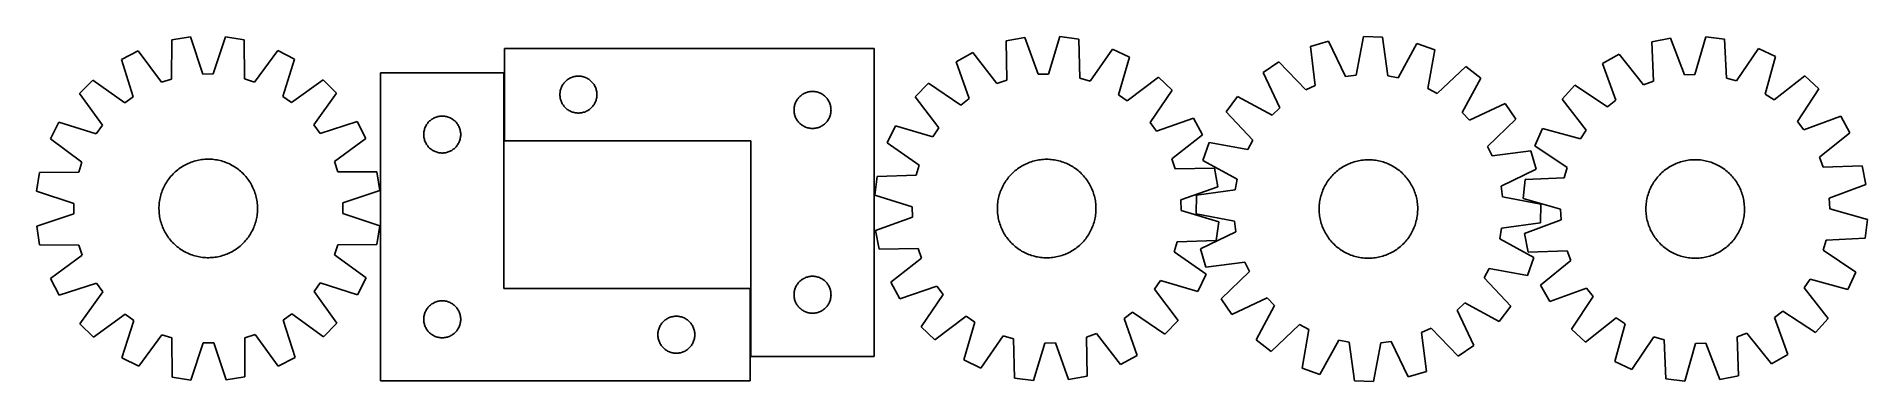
# Model space of a CAD drawing. Header units: millimetres. Extents: x 7 to 1493, y 7 to 287.
import ezdxf

# ---------------------------------------------------------------- set-up
doc = ezdxf.new("R2010")
doc.units = ezdxf.units.MM
doc.layers.add('CUT', color=7, linetype='CONTINUOUS', true_color=0x000000)

msp = doc.modelspace()

# ---------------------------------------------------------------- linework, layer by layer
at = {"layer": 'CUT'}
for p, q in [((116.429194, 283.859179), (116.303454, 252.095065)), ((131.622047, 286.289772), (116.429194, 283.859179)), ((141.651289, 256.150278), (131.622047, 286.289772)), ((160.16086, 286.334255), (150.225622, 256.163643)), ((175.361215, 283.951036), (160.16086, 286.334255)), ((175.585976, 252.187468), (175.361215, 283.951036)), ((808.783074, 285.779305), (793.65178, 282.991028)), ((793.65178, 282.991028), (794.275309, 251.232785)), ((819.520439, 255.884761), (808.783074, 285.779305)), ((837.312897, 286.496933), (828.092072, 256.100369)), ((852.565238, 284.472915), (837.312897, 286.496933)), ((853.539158, 252.723486), (852.565238, 284.472915)), ((1055.33719, 282.782669), (1040.58502, 278.411852)), ((1069.171899, 254.189391), (1055.33719, 282.782669)), ((1083.631645, 286.509545), (1077.672816, 255.309111)), ((1099.012449, 286.107768), (1083.631645, 286.509545)), ((1103.33423, 254.638784), (1099.012449, 286.107768)), ((1332.886421, 285.169655), (1317.801411, 282.140955)), ((1344.098124, 255.449755), (1332.886421, 285.169655)), ((1361.401213, 286.341174), (1352.66524, 255.801732)), ((1376.68383, 284.560115), (1361.401213, 286.341174)), ((1378.162839, 252.830204), (1376.68383, 284.560115)), ((89.300916, 274.997895), (75.602749, 267.991414)), ((75.602749, 267.991414), (85.298814, 237.743091)), ((108.152908, 249.43274), (89.300916, 274.997895)), ((202.516986, 275.174364), (183.744781, 249.550564)), ((216.236928, 268.21062), (202.516986, 275.174364)), ((206.635205, 237.932217), (216.236928, 268.21062)), ((686.518243, 276.960029), (386.518243, 276.960029)), ((386.518243, 276.960029), (386.518243, 201.960029)), ((686.518243, 26.960029), (686.518243, 276.960029)), ((766.740065, 273.492322), (753.210974, 266.164686)), ((786.189828, 248.37895), (766.740065, 273.492322)), ((879.920472, 276.33922), (861.757891, 250.279761)), ((893.800854, 269.701032), (879.920472, 276.33922)), ((884.915994, 239.204573), (893.800854, 269.701032)), ((1040.58502, 278.411852), (1044.559301, 246.897096)), ((1127.073743, 280.90877), (1111.765095, 253.076773)), ((1141.577601, 275.773728), (1127.073743, 280.90877)), ((1135.963408, 244.509442), (1141.577601, 275.773728)), ((1291.044251, 272.215219), (1277.633475, 264.673229)), ((1310.891169, 247.414521), (1291.044251, 272.215219)), ((1317.801411, 282.140955), (1318.930214, 250.396655)), ((1404.165028, 276.86274), (1386.419418, 250.517569)), ((1418.149283, 270.446264), (1404.165028, 276.86274)), ((1409.750822, 239.812286), (1418.149283, 270.446264)), ((150.225622, 256.163643), (141.651289, 256.150278)), ((385.985656, 257.020325), (285.985656, 257.020325)), ((285.985656, 257.020325), (285.985656, 7.020325)), ((385.985656, 82.020325), (385.985656, 257.020325)), ((438.796351, 252.319748), (439.468592, 252.700211)), ((439.468592, 252.700211), (440.159528, 253.045563)), ((440.159528, 253.045563), (440.867325, 253.354888)), ((440.867325, 253.354888), (441.590108, 253.627367)), ((441.590108, 253.627367), (442.325959, 253.862277)), ((442.325959, 253.862277), (443.072927, 254.058994)), ((443.072927, 254.058994), (443.829032, 254.216998)), ((443.829032, 254.216998), (444.592268, 254.335869)), ((444.592268, 254.335869), (445.360612, 254.415292)), ((445.360612, 254.415292), (446.132025, 254.455056)), ((446.132025, 254.455056), (446.904462, 254.455056)), ((446.904462, 254.455056), (447.675875, 254.415292)), ((447.675875, 254.415292), (448.444219, 254.335869)), ((448.444219, 254.335869), (449.207455, 254.216998)), ((449.207455, 254.216998), (449.96356, 254.058994)), ((449.96356, 254.058994), (450.710528, 253.862277)), ((450.710528, 253.862277), (451.446379, 253.627367)), ((451.446379, 253.627367), (452.169162, 253.354888)), ((452.169162, 253.354888), (452.876959, 253.045563)), ((452.876959, 253.045563), (453.567895, 252.700211)), ((453.567895, 252.700211), (454.240136, 252.319748)), ((753.210974, 266.164686), (763.617822, 236.153484)), ((828.092072, 256.100369), (819.520439, 255.884761)), ((861.757891, 250.279761), (853.539158, 252.723486)), ((917.303778, 253.512196), (891.977321, 234.340724)), ((928.453493, 242.90963), (917.303778, 253.512196)), ((1014.827062, 266.123915), (1002.147572, 257.40835)), ((1002.147572, 257.40835), (1015.665933, 228.664156)), ((1036.820461, 243.205251), (1014.827062, 266.123915)), ((1077.672816, 255.309111), (1069.171899, 254.189391)), ((1111.765095, 253.076773), (1103.33423, 254.638784)), ((1166.658899, 262.15777), (1143.49895, 240.4186)), ((1163.865462, 224.792894), (1178.866072, 252.792116)), ((1178.866072, 252.792116), (1166.658899, 262.15777)), ((1277.633475, 264.673229), (1288.516558, 234.831425)), ((1352.66524, 255.801732), (1344.098124, 255.449755)), ((1386.419418, 250.517569), (1378.162839, 252.830204)), ((1441.906835, 254.633469), (1416.888651, 235.061417)), ((1453.223852, 244.209665), (1441.906835, 254.633469)), ((52.540511, 251.180733), (41.677902, 240.284208)), ((41.677902, 240.284208), (60.246653, 214.512592)), ((78.369888, 232.692412), (52.540511, 251.180733)), ((85.298814, 237.743091), (78.369888, 232.692412)), ((116.303454, 252.095065), (108.152908, 249.43274)), ((183.744781, 249.550564), (175.585976, 252.187468)), ((213.579842, 232.903162), (206.635205, 237.932217)), ((239.351459, 251.471914), (213.579842, 232.903162)), ((231.759663, 214.779927), (250.247984, 240.609304)), ((250.247984, 240.609304), (239.351459, 251.471914)), ((431.518243, 239.460029), (431.538132, 240.23221)), ((431.538132, 238.687847), (431.518243, 239.460029)), ((431.538132, 240.23221), (431.597745, 241.002344)), ((431.597745, 237.917714), (431.538132, 238.687847)), ((431.597745, 241.002344), (431.696925, 241.768387)), ((431.696925, 237.15167), (431.597745, 237.917714)), ((431.696925, 241.768387), (431.835408, 242.52831)), ((431.835408, 242.52831), (432.012828, 243.280095)), ((432.012828, 243.280095), (432.228713, 244.021751)), ((432.228713, 244.021751), (432.482491, 244.75131)), ((432.482491, 244.75131), (432.77349, 245.466837)), ((432.77349, 245.466837), (433.100937, 246.166435)), ((433.100937, 246.166435), (433.463965, 246.84825)), ((433.463965, 246.84825), (433.86161, 247.510472)), ((433.86161, 247.510472), (434.292818, 248.151345)), ((434.292818, 248.151345), (434.756446, 248.769171)), ((434.756446, 248.769171), (435.251265, 249.36231)), ((435.251265, 249.36231), (435.775961, 249.929191)), ((435.775961, 249.929191), (436.329143, 250.468309)), ((436.329143, 250.468309), (436.909346, 250.978235)), ((436.909346, 250.978235), (437.515029, 251.457617)), ((437.515029, 251.457617), (438.144588, 251.905184)), ((438.144588, 251.905184), (438.796351, 252.319748)), ((454.240136, 252.319748), (454.891899, 251.905184)), ((454.891899, 251.905184), (455.521458, 251.457617)), ((455.521458, 251.457617), (456.127141, 250.978235)), ((456.127141, 250.978235), (456.707344, 250.468309)), ((456.707344, 250.468309), (457.260526, 249.929191)), ((457.260526, 249.929191), (457.785222, 249.36231)), ((457.785222, 249.36231), (458.280041, 248.769171)), ((458.280041, 248.769171), (458.743669, 248.151345)), ((458.743669, 248.151345), (459.174877, 247.510472)), ((459.174877, 247.510472), (459.572522, 246.84825)), ((459.572522, 246.84825), (459.93555, 246.166435)), ((459.93555, 246.166435), (460.262997, 245.466837)), ((460.262997, 245.466837), (460.553996, 244.75131)), ((460.553996, 244.75131), (460.807774, 244.021751)), ((460.807774, 244.021751), (461.023659, 243.280095)), ((461.023659, 243.280095), (461.201079, 242.52831)), ((461.201079, 242.52831), (461.339562, 241.768387)), ((461.339562, 241.768387), (461.438742, 241.002344)), ((461.438742, 237.917714), (461.339562, 237.15167)), ((461.438742, 241.002344), (461.498355, 240.23221)), ((461.498355, 238.687847), (461.438742, 237.917714)), ((461.498355, 240.23221), (461.518243, 239.460029)), ((461.518243, 239.460029), (461.498355, 238.687847)), ((625.775961, 237.429191), (626.329143, 237.968309)), ((626.329143, 237.968309), (626.909346, 238.478235)), ((626.909346, 238.478235), (627.515029, 238.957617)), ((627.515029, 238.957617), (628.144588, 239.405184)), ((628.144588, 239.405184), (628.796351, 239.819748)), ((628.796351, 239.819748), (629.468592, 240.200211)), ((629.468592, 240.200211), (630.159528, 240.545563)), ((630.159528, 240.545563), (630.867325, 240.854888)), ((630.867325, 240.854888), (631.590108, 241.127367)), ((631.590108, 241.127367), (632.325959, 241.362277)), ((632.325959, 241.362277), (633.072927, 241.558994)), ((633.072927, 241.558994), (633.829032, 241.716998)), ((633.829032, 241.716998), (634.592268, 241.835869)), ((634.592268, 241.835869), (635.360612, 241.915292)), ((635.360612, 241.915292), (636.132025, 241.955056)), ((636.132025, 241.955056), (636.904462, 241.955056)), ((636.904462, 241.955056), (637.675875, 241.915292)), ((637.675875, 241.915292), (638.444219, 241.835869)), ((638.444219, 241.835869), (639.207455, 241.716998)), ((639.207455, 241.716998), (639.96356, 241.558994)), ((639.96356, 241.558994), (640.710528, 241.362277)), ((640.710528, 241.362277), (641.446379, 241.127367)), ((641.446379, 241.127367), (642.169162, 240.854888)), ((642.169162, 240.854888), (642.876959, 240.545563)), ((642.876959, 240.545563), (643.567895, 240.200211)), ((643.567895, 240.200211), (644.240136, 239.819748)), ((644.240136, 239.819748), (644.891899, 239.405184)), ((644.891899, 239.405184), (645.521458, 238.957617)), ((645.521458, 238.957617), (646.127141, 238.478235)), ((646.127141, 238.478235), (646.707344, 237.968309)), ((646.707344, 237.968309), (647.260526, 237.429191)), ((730.551673, 248.814703), (719.949107, 237.664988)), ((756.809956, 230.940774), (730.551673, 248.814703)), ((794.275309, 251.232785), (786.189828, 248.37895)), ((891.977321, 234.340724), (884.915994, 239.204573)), ((910.579564, 216.651347), (928.453493, 242.90963)), ((981.447479, 237.76218), (972.081825, 225.555007)), ((1009.446701, 222.76157), (981.447479, 237.76218)), ((1044.559301, 246.897096), (1036.820461, 243.205251)), ((1143.49895, 240.4186), (1135.963408, 244.509442)), ((1255.253125, 246.964876), (1244.829321, 235.64786)), ((1281.792502, 229.511046), (1255.253125, 246.964876)), ((1318.930214, 250.396655), (1310.891169, 247.414521)), ((1416.888651, 235.061417), (1409.750822, 239.812286)), ((1435.770021, 217.670288), (1453.223852, 244.209665)), ((431.835408, 236.391748), (431.696925, 237.15167)), ((432.012828, 235.639962), (431.835408, 236.391748)), ((432.228713, 234.898306), (432.012828, 235.639962)), ((432.482491, 234.168747), (432.228713, 234.898306)), ((432.77349, 233.45322), (432.482491, 234.168747)), ((433.100937, 232.753622), (432.77349, 233.45322)), ((433.463965, 232.071808), (433.100937, 232.753622)), ((433.86161, 231.409586), (433.463965, 232.071808)), ((434.292818, 230.768712), (433.86161, 231.409586)), ((434.756446, 230.150886), (434.292818, 230.768712)), ((435.251265, 229.557747), (434.756446, 230.150886)), ((435.775961, 228.990866), (435.251265, 229.557747)), ((436.329143, 228.451748), (435.775961, 228.990866)), ((436.909346, 227.941822), (436.329143, 228.451748)), ((437.515029, 227.46244), (436.909346, 227.941822)), ((438.144588, 227.014873), (437.515029, 227.46244)), ((438.796351, 226.600309), (438.144588, 227.014873)), ((439.468592, 226.219847), (438.796351, 226.600309)), ((440.159528, 225.874495), (439.468592, 226.219847)), ((440.867325, 225.565169), (440.159528, 225.874495)), ((441.590108, 225.29269), (440.867325, 225.565169)), ((442.325959, 225.05778), (441.590108, 225.29269)), ((443.072927, 224.861063), (442.325959, 225.05778)), ((443.829032, 224.703059), (443.072927, 224.861063)), ((444.592268, 224.584188), (443.829032, 224.703059)), ((445.360612, 224.504766), (444.592268, 224.584188)), ((446.132025, 224.465002), (445.360612, 224.504766)), ((446.904462, 224.465002), (446.132025, 224.465002)), ((447.675875, 224.504766), (446.904462, 224.465002)), ((448.444219, 224.584188), (447.675875, 224.504766)), ((449.207455, 224.703059), (448.444219, 224.584188)), ((449.96356, 224.861063), (449.207455, 224.703059)), ((450.710528, 225.05778), (449.96356, 224.861063)), ((451.446379, 225.29269), (450.710528, 225.05778)), ((452.169162, 225.565169), (451.446379, 225.29269)), ((452.876959, 225.874495), (452.169162, 225.565169)), ((453.567895, 226.219847), (452.876959, 225.874495)), ((454.240136, 226.600309), (453.567895, 226.219847)), ((454.891899, 227.014873), (454.240136, 226.600309)), ((455.521458, 227.46244), (454.891899, 227.014873)), ((456.127141, 227.941822), (455.521458, 227.46244)), ((456.707344, 228.451748), (456.127141, 227.941822)), ((457.260526, 228.990866), (456.707344, 228.451748)), ((457.785222, 229.557747), (457.260526, 228.990866)), ((458.280041, 230.150886), (457.785222, 229.557747)), ((458.743669, 230.768712), (458.280041, 230.150886)), ((459.174877, 231.409586), (458.743669, 230.768712)), ((459.572522, 232.071808), (459.174877, 231.409586)), ((459.93555, 232.753622), (459.572522, 232.071808)), ((460.262997, 233.45322), (459.93555, 232.753622)), ((460.553996, 234.168747), (460.262997, 233.45322)), ((460.807774, 234.898306), (460.553996, 234.168747)), ((461.023659, 235.639962), (460.807774, 234.898306)), ((461.201079, 236.391748), (461.023659, 235.639962)), ((461.339562, 237.15167), (461.201079, 236.391748)), ((621.518243, 226.960029), (621.538132, 227.73221)), ((621.538132, 226.187847), (621.518243, 226.960029)), ((621.538132, 227.73221), (621.597745, 228.502344)), ((621.597745, 225.417714), (621.538132, 226.187847)), ((621.597745, 228.502344), (621.696925, 229.268387)), ((621.696925, 224.65167), (621.597745, 225.417714)), ((621.696925, 229.268387), (621.835408, 230.02831)), ((621.835408, 223.891748), (621.696925, 224.65167)), ((621.835408, 230.02831), (622.012828, 230.780095)), ((622.012828, 223.139962), (621.835408, 223.891748)), ((622.012828, 230.780095), (622.228713, 231.521751)), ((622.228713, 222.398306), (622.012828, 223.139962)), ((622.228713, 231.521751), (622.482491, 232.25131)), ((622.482491, 232.25131), (622.77349, 232.966837)), ((622.77349, 232.966837), (623.100937, 233.666435)), ((623.100937, 233.666435), (623.463965, 234.34825)), ((623.463965, 234.34825), (623.86161, 235.010472)), ((623.86161, 235.010472), (624.292818, 235.651345)), ((624.292818, 235.651345), (624.756446, 236.269171)), ((624.756446, 236.269171), (625.251265, 236.86231)), ((625.251265, 236.86231), (625.775961, 237.429191)), ((647.260526, 237.429191), (647.785222, 236.86231)), ((647.785222, 236.86231), (648.280041, 236.269171)), ((648.280041, 236.269171), (648.743669, 235.651345)), ((648.743669, 235.651345), (649.174877, 235.010472)), ((649.174877, 235.010472), (649.572522, 234.34825)), ((649.572522, 234.34825), (649.93555, 233.666435)), ((649.93555, 233.666435), (650.262997, 232.966837)), ((650.262997, 232.966837), (650.553996, 232.25131)), ((650.553996, 232.25131), (650.807774, 231.521751)), ((650.807774, 231.521751), (651.023659, 230.780095)), ((651.023659, 223.139962), (650.807774, 222.398306)), ((651.023659, 230.780095), (651.201079, 230.02831)), ((651.201079, 223.891748), (651.023659, 223.139962)), ((651.201079, 230.02831), (651.339562, 229.268387)), ((651.339562, 224.65167), (651.201079, 223.891748)), ((651.339562, 229.268387), (651.438742, 228.502344)), ((651.438742, 225.417714), (651.339562, 224.65167)), ((651.438742, 228.502344), (651.498355, 227.73221)), ((651.498355, 226.187847), (651.438742, 225.417714)), ((651.498355, 227.73221), (651.518243, 226.960029)), ((651.518243, 226.960029), (651.498355, 226.187847)), ((719.949107, 237.664988), (739.120579, 212.338532)), ((763.617822, 236.153484), (756.809956, 230.940774)), ((972.081825, 225.555007), (993.820995, 202.395058)), ((1015.665933, 228.664156), (1009.446701, 222.76157)), ((1169.768048, 218.573662), (1163.865462, 224.792894)), ((1198.512242, 232.092023), (1169.768048, 218.573662)), ((1207.227807, 219.412533), (1198.512242, 232.092023)), ((1244.829321, 235.64786), (1264.401373, 210.629676)), ((1288.516558, 234.831425), (1281.792502, 229.511046)), ((24.939196, 217.169677), (17.975452, 203.449735)), ((55.217599, 207.567955), (24.939196, 217.169677)), ((60.246653, 214.512592), (55.217599, 207.567955)), ((236.810342, 207.851002), (231.759663, 214.779927)), ((267.058665, 217.547066), (236.810342, 207.851002)), ((274.065146, 203.848899), (267.058665, 217.547066)), ((321.005545, 207.792507), (321.065158, 208.56264)), ((321.065158, 208.56264), (321.164337, 209.328684)), ((321.164337, 209.328684), (321.302821, 210.088606)), ((321.302821, 210.088606), (321.48024, 210.840392)), ((321.48024, 210.840392), (321.696125, 211.582048)), ((321.696125, 211.582048), (321.949904, 212.311607)), ((321.949904, 212.311607), (322.240902, 213.027134)), ((322.240902, 213.027134), (322.56835, 213.726732)), ((322.56835, 213.726732), (322.931377, 214.408546)), ((322.931377, 214.408546), (323.329022, 215.070768)), ((323.329022, 215.070768), (323.760231, 215.711642)), ((323.760231, 215.711642), (324.223859, 216.329468)), ((324.223859, 216.329468), (324.718677, 216.922607)), ((324.718677, 216.922607), (325.243373, 217.489488)), ((325.243373, 217.489488), (325.796556, 218.028606)), ((325.796556, 218.028606), (326.376758, 218.538532)), ((326.376758, 218.538532), (326.982442, 219.017914)), ((326.982442, 219.017914), (327.612, 219.465481)), ((327.612, 219.465481), (328.263764, 219.880045)), ((328.263764, 219.880045), (328.936005, 220.260507)), ((328.936005, 220.260507), (329.62694, 220.605859)), ((329.62694, 220.605859), (330.334737, 220.915185)), ((330.334737, 220.915185), (331.05752, 221.187664)), ((331.05752, 221.187664), (331.793371, 221.422574)), ((331.793371, 221.422574), (332.54034, 221.619291)), ((332.54034, 221.619291), (333.296444, 221.777295)), ((333.296444, 221.777295), (334.059681, 221.896166)), ((334.059681, 221.896166), (334.828024, 221.975588)), ((334.828024, 221.975588), (335.599437, 222.015352)), ((335.599437, 222.015352), (336.371875, 222.015352)), ((336.371875, 222.015352), (337.143288, 221.975588)), ((337.143288, 221.975588), (337.911631, 221.896166)), ((337.911631, 221.896166), (338.674867, 221.777295)), ((338.674867, 221.777295), (339.430972, 221.619291)), ((339.430972, 221.619291), (340.17794, 221.422574)), ((340.17794, 221.422574), (340.913792, 221.187664)), ((340.913792, 221.187664), (341.636574, 220.915185)), ((341.636574, 220.915185), (342.344372, 220.605859)), ((342.344372, 220.605859), (343.035307, 220.260507)), ((343.035307, 220.260507), (343.707548, 219.880045)), ((343.707548, 219.880045), (344.359312, 219.465481)), ((344.359312, 219.465481), (344.98887, 219.017914)), ((344.98887, 219.017914), (345.594554, 218.538532)), ((345.594554, 218.538532), (346.174756, 218.028606)), ((346.174756, 218.028606), (346.727939, 217.489488)), ((346.727939, 217.489488), (347.252635, 216.922607)), ((347.252635, 216.922607), (347.747453, 216.329468)), ((347.747453, 216.329468), (348.211081, 215.711642)), ((348.211081, 215.711642), (348.642289, 215.070768)), ((348.642289, 215.070768), (349.039934, 214.408546)), ((349.039934, 214.408546), (349.402962, 213.726732)), ((349.402962, 213.726732), (349.730409, 213.027134)), ((349.730409, 213.027134), (350.021408, 212.311607)), ((350.021408, 212.311607), (350.275187, 211.582048)), ((350.275187, 211.582048), (350.491072, 210.840392)), ((350.491072, 210.840392), (350.668491, 210.088606)), ((350.668491, 210.088606), (350.806974, 209.328684)), ((350.806974, 209.328684), (350.906154, 208.56264)), ((350.906154, 208.56264), (350.965767, 207.792507)), ((622.482491, 221.668747), (622.228713, 222.398306)), ((622.77349, 220.95322), (622.482491, 221.668747)), ((623.100937, 220.253622), (622.77349, 220.95322)), ((623.463965, 219.571808), (623.100937, 220.253622)), ((623.86161, 218.909586), (623.463965, 219.571808)), ((624.292818, 218.268712), (623.86161, 218.909586)), ((624.756446, 217.650886), (624.292818, 218.268712)), ((625.251265, 217.057747), (624.756446, 217.650886)), ((625.775961, 216.490866), (625.251265, 217.057747)), ((626.329143, 215.951748), (625.775961, 216.490866)), ((626.909346, 215.441822), (626.329143, 215.951748)), ((627.515029, 214.96244), (626.909346, 215.441822)), ((628.144588, 214.514873), (627.515029, 214.96244)), ((628.796351, 214.100309), (628.144588, 214.514873)), ((629.468592, 213.719847), (628.796351, 214.100309)), ((630.159528, 213.374495), (629.468592, 213.719847)), ((630.867325, 213.065169), (630.159528, 213.374495)), ((631.590108, 212.79269), (630.867325, 213.065169)), ((632.325959, 212.55778), (631.590108, 212.79269)), ((633.072927, 212.361063), (632.325959, 212.55778)), ((633.829032, 212.203059), (633.072927, 212.361063)), ((634.592268, 212.084188), (633.829032, 212.203059)), ((635.360612, 212.004766), (634.592268, 212.084188)), ((636.132025, 211.965002), (635.360612, 212.004766)), ((636.904462, 211.965002), (636.132025, 211.965002)), ((637.675875, 212.004766), (636.904462, 211.965002)), ((638.444219, 212.084188), (637.675875, 212.004766)), ((639.207455, 212.203059), (638.444219, 212.084188)), ((639.96356, 212.361063), (639.207455, 212.203059)), ((640.710528, 212.55778), (639.96356, 212.361063)), ((641.446379, 212.79269), (640.710528, 212.55778)), ((642.169162, 213.065169), (641.446379, 212.79269)), ((642.876959, 213.374495), (642.169162, 213.065169)), ((643.567895, 213.719847), (642.876959, 213.374495)), ((644.240136, 214.100309), (643.567895, 213.719847)), ((644.891899, 214.514873), (644.240136, 214.100309)), ((645.521458, 214.96244), (644.891899, 214.514873)), ((646.127141, 215.441822), (645.521458, 214.96244)), ((646.707344, 215.951748), (646.127141, 215.441822)), ((647.260526, 216.490866), (646.707344, 215.951748)), ((647.785222, 217.057747), (647.260526, 216.490866)), ((648.280041, 217.650886), (647.785222, 217.057747)), ((648.743669, 218.268712), (648.280041, 217.650886)), ((649.174877, 218.909586), (648.743669, 218.268712)), ((649.572522, 219.571808), (649.174877, 218.909586)), ((649.93555, 220.253622), (649.572522, 219.571808)), ((650.262997, 220.95322), (649.93555, 220.253622)), ((650.553996, 221.668747), (650.262997, 220.95322)), ((650.807774, 222.398306), (650.553996, 221.668747)), ((703.760271, 214.162065), (697.122083, 200.281683)), ((734.25673, 205.277204), (703.760271, 214.162065)), ((739.120579, 212.338532), (734.25673, 205.277204)), ((915.792273, 209.843481), (910.579564, 216.651347)), ((945.803476, 220.250329), (915.792273, 209.843481)), ((953.131112, 206.721238), (945.803476, 220.250329)), ((1184.309143, 197.419134), (1207.227807, 219.412533)), ((1229.016525, 211.890307), (1222.600049, 197.906052)), ((1259.650503, 203.491846), (1229.016525, 211.890307)), ((1264.401373, 210.629676), (1259.650503, 203.491846)), ((1441.090401, 210.946231), (1435.770021, 217.670288)), ((1470.932205, 221.829315), (1441.090401, 210.946231)), ((1453.673497, 188.571621), (1478.474195, 208.418538)), ((1478.474195, 208.418538), (1470.932205, 221.829315)), ((17.975452, 203.449735), (43.599252, 184.677531)), ((248.49999, 184.996907), (274.065146, 203.848899)), ((320.985656, 207.020325), (321.005545, 207.792507)), ((321.005545, 206.248144), (320.985656, 207.020325)), ((321.065158, 205.47801), (321.005545, 206.248144)), ((321.164337, 204.711967), (321.065158, 205.47801)), ((321.302821, 203.952044), (321.164337, 204.711967)), ((321.48024, 203.200259), (321.302821, 203.952044)), ((321.696125, 202.458603), (321.48024, 203.200259)), ((321.949904, 201.729044), (321.696125, 202.458603)), ((322.240902, 201.013517), (321.949904, 201.729044)), ((322.56835, 200.313919), (322.240902, 201.013517)), ((322.931377, 199.632104), (322.56835, 200.313919)), ((323.329022, 198.969883), (322.931377, 199.632104)), ((323.760231, 198.329009), (323.329022, 198.969883)), ((324.223859, 197.711183), (323.760231, 198.329009)), ((324.718677, 197.118044), (324.223859, 197.711183)), ((325.243373, 196.551163), (324.718677, 197.118044)), ((325.796556, 196.012045), (325.243373, 196.551163)), ((326.376758, 195.502119), (325.796556, 196.012045)), ((326.982442, 195.022737), (326.376758, 195.502119)), ((327.612, 194.57517), (326.982442, 195.022737)), ((328.263764, 194.160606), (327.612, 194.57517)), ((328.936005, 193.780143), (328.263764, 194.160606)), ((329.62694, 193.434791), (328.936005, 193.780143)), ((330.334737, 193.125466), (329.62694, 193.434791)), ((342.344372, 193.434791), (341.636574, 193.125466)), ((343.035307, 193.780143), (342.344372, 193.434791)), ((343.707548, 194.160606), (343.035307, 193.780143)), ((344.359312, 194.57517), (343.707548, 194.160606)), ((344.98887, 195.022737), (344.359312, 194.57517)), ((345.594554, 195.502119), (344.98887, 195.022737)), ((346.174756, 196.012045), (345.594554, 195.502119)), ((346.727939, 196.551163), (346.174756, 196.012045)), ((347.252635, 197.118044), (346.727939, 196.551163)), ((347.747453, 197.711183), (347.252635, 197.118044)), ((348.211081, 198.329009), (347.747453, 197.711183)), ((348.642289, 198.969883), (348.211081, 198.329009)), ((349.039934, 199.632104), (348.642289, 198.969883)), ((349.402962, 200.313919), (349.039934, 199.632104)), ((349.730409, 201.013517), (349.402962, 200.313919)), ((350.021408, 201.729044), (349.730409, 201.013517)), ((350.275187, 202.458603), (350.021408, 201.729044)), ((350.491072, 203.200259), (350.275187, 202.458603)), ((350.668491, 203.952044), (350.491072, 203.200259)), ((350.806974, 204.711967), (350.668491, 203.952044)), ((350.906154, 205.47801), (350.806974, 204.711967)), ((350.965767, 206.248144), (350.906154, 205.47801)), ((350.965767, 207.792507), (350.985656, 207.020325)), ((350.985656, 207.020325), (350.965767, 206.248144)), ((386.518243, 201.960029), (586.518243, 201.960029)), ((586.518243, 201.960029), (586.518243, 26.960029)), ((697.122083, 200.281683), (723.181542, 182.119102)), ((928.01774, 187.271475), (953.131112, 206.721238)), ((958.465867, 200.473709), (953.330825, 185.969852)), ((989.730153, 194.859517), (958.465867, 200.473709)), ((993.820995, 202.395058), (989.730153, 194.859517)), ((1188.000988, 189.680293), (1184.309143, 197.419134)), ((1219.515744, 193.654574), (1188.000988, 189.680293)), ((1223.886561, 178.902405), (1219.515744, 193.654574)), ((1222.600049, 197.906052), (1248.945221, 180.160442)), ((43.599252, 184.677531), (40.962347, 176.518725)), ((120.322604, 177.620456), (121.295843, 178.415323)), ((121.295843, 178.415323), (122.293569, 179.179227)), ((122.293569, 179.179227), (123.314797, 179.911415)), ((123.314797, 179.911415), (124.35852, 180.611164)), ((124.35852, 180.611164), (125.423708, 181.277784)), ((125.423708, 181.277784), (126.509309, 181.910616)), ((126.509309, 181.910616), (127.614253, 182.509037)), ((127.614253, 182.509037), (128.737447, 183.072455)), ((128.737447, 183.072455), (129.877785, 183.600315)), ((129.877785, 183.600315), (131.034141, 184.092095)), ((131.034141, 184.092095), (132.205374, 184.547311)), ((132.205374, 184.547311), (133.390327, 184.965513)), ((133.390327, 184.965513), (134.587831, 185.346288)), ((134.587831, 185.346288), (135.796706, 185.689261)), ((135.796706, 185.689261), (137.015756, 185.994092)), ((137.015756, 185.994092), (138.24378, 186.260483)), ((138.24378, 186.260483), (139.479566, 186.488168)), ((139.479566, 186.488168), (140.721893, 186.676924)), ((140.721893, 186.676924), (141.969537, 186.826565)), ((141.969537, 186.826565), (143.221265, 186.936942)), ((143.221265, 186.936942), (144.475843, 187.007948)), ((144.475843, 187.007948), (145.732032, 187.03951)), ((145.732032, 187.03951), (146.988592, 187.0316)), ((146.988592, 187.0316), (148.244284, 186.984224)), ((148.244284, 186.984224), (149.497869, 186.897429)), ((149.497869, 186.897429), (150.748108, 186.771301)), ((150.748108, 186.771301), (151.993769, 186.605964)), ((151.993769, 186.605964), (153.233621, 186.401581)), ((153.233621, 186.401581), (154.466442, 186.158355)), ((154.466442, 186.158355), (155.691015, 185.876525)), ((155.691015, 185.876525), (156.906131, 185.556369)), ((156.906131, 185.556369), (158.110591, 185.198203)), ((158.110591, 185.198203), (159.303207, 184.802381)), ((159.303207, 184.802381), (160.482801, 184.369294)), ((160.482801, 184.369294), (161.648209, 183.899368)), ((161.648209, 183.899368), (162.798282, 183.393068)), ((162.798282, 183.393068), (163.931884, 182.850893)), ((163.931884, 182.850893), (165.047896, 182.273378)), ((165.047896, 182.273378), (166.145217, 181.661093)), ((166.145217, 181.661093), (167.222765, 181.014643)), ((167.222765, 181.014643), (168.279475, 180.334665)), ((168.279475, 180.334665), (169.314306, 179.621831)), ((169.314306, 179.621831), (170.326235, 178.876843)), ((170.326235, 178.876843), (171.314264, 178.100438)), ((251.162316, 176.846362), (248.49999, 184.996907)), ((331.05752, 192.852987), (330.334737, 193.125466)), ((331.793371, 192.618077), (331.05752, 192.852987)), ((332.54034, 192.42136), (331.793371, 192.618077)), ((333.296444, 192.263356), (332.54034, 192.42136)), ((334.059681, 192.144485), (333.296444, 192.263356)), ((334.828024, 192.065063), (334.059681, 192.144485)), ((335.599437, 192.025298), (334.828024, 192.065063)), ((336.371875, 192.025298), (335.599437, 192.025298)), ((337.143288, 192.065063), (336.371875, 192.025298)), ((337.911631, 192.144485), (337.143288, 192.065063)), ((338.674867, 192.263356), (337.911631, 192.144485)), ((339.430972, 192.42136), (338.674867, 192.263356)), ((340.17794, 192.618077), (339.430972, 192.42136)), ((340.913792, 192.852987), (340.17794, 192.618077)), ((341.636574, 193.125466), (340.913792, 192.852987)), ((723.181542, 182.119102), (720.737817, 173.900368)), ((801.004226, 177.6913), (801.983655, 178.478525)), ((801.983655, 178.478525), (802.987329, 179.234598)), ((802.987329, 179.234598), (804.014257, 179.958771)), ((804.014257, 179.958771), (805.063424, 180.65033)), ((805.063424, 180.65033), (806.133797, 181.308593)), ((806.133797, 181.308593), (807.224317, 181.93291)), ((807.224317, 181.93291), (808.33391, 182.522665)), ((808.33391, 182.522665), (809.46148, 183.077275)), ((809.46148, 183.077275), (810.605914, 183.596195)), ((810.605914, 183.596195), (811.766083, 184.07891)), ((811.766083, 184.07891), (812.940843, 184.524945)), ((812.940843, 184.524945), (814.129033, 184.933861)), ((814.129033, 184.933861), (815.32948, 185.305252)), ((815.32948, 185.305252), (816.541002, 185.638754)), ((816.541002, 185.638754), (817.762401, 185.934036)), ((817.762401, 185.934036), (818.992472, 186.190807)), ((818.992472, 186.190807), (820.230002, 186.408814)), ((820.230002, 186.408814), (821.473768, 186.587842)), ((821.473768, 186.587842), (822.722545, 186.727714)), ((822.722545, 186.727714), (823.975099, 186.828291)), ((823.975099, 186.828291), (825.230194, 186.889476)), ((825.230194, 186.889476), (826.486591, 186.911206)), ((826.486591, 186.911206), (827.743051, 186.893462)), ((827.743051, 186.893462), (828.998334, 186.83626)), ((828.998334, 186.83626), (830.2512, 186.739657)), ((830.2512, 186.739657), (831.500414, 186.603748)), ((831.500414, 186.603748), (832.744743, 186.428667)), ((832.744743, 186.428667), (833.982958, 186.214588)), ((833.982958, 186.214588), (835.213838, 185.96172)), ((835.213838, 185.96172), (836.436168, 185.670315)), ((836.436168, 185.670315), (837.648741, 185.340659)), ((837.648741, 185.340659), (838.850361, 184.973078)), ((838.850361, 184.973078), (840.039842, 184.567935)), ((840.039842, 184.567935), (841.216011, 184.125629)), ((841.216011, 184.125629), (842.377706, 183.646597)), ((842.377706, 183.646597), (843.52378, 183.131311)), ((843.52378, 183.131311), (844.653104, 182.580281)), ((844.653104, 182.580281), (845.764563, 181.99405)), ((845.764563, 181.99405), (846.857059, 181.373196)), ((846.857059, 181.373196), (847.929514, 180.718332)), ((847.929514, 180.718332), (848.98087, 180.030105)), ((848.98087, 180.030105), (850.01009, 179.309194)), ((850.01009, 179.309194), (851.016158, 178.55631)), ((851.016158, 178.55631), (851.998081, 177.772195)), ((930.871575, 179.185994), (928.01774, 187.271475)), ((962.629817, 179.809523), (930.871575, 179.185994)), ((953.330825, 185.969852), (981.162822, 170.661204)), ((965.418094, 164.678229), (962.629817, 179.809523)), ((1062.74185, 177.848843), (1063.736711, 178.616474)), ((1063.736711, 178.616474), (1064.755193, 179.352478)), ((1064.755193, 179.352478), (1065.796291, 180.056127)), ((1065.796291, 180.056127), (1066.858977, 180.726727)), ((1066.858977, 180.726727), (1067.942203, 181.363616)), ((1067.942203, 181.363616), (1069.0449, 181.966166)), ((1069.0449, 181.966166), (1070.165979, 182.533783)), ((1070.165979, 182.533783), (1071.304334, 183.065905)), ((1071.304334, 183.065905), (1072.458842, 183.562008)), ((1072.458842, 183.562008), (1073.628363, 184.021603)), ((1073.628363, 184.021603), (1074.811744, 184.444235)), ((1074.811744, 184.444235), (1076.007815, 184.829487)), ((1076.007815, 184.829487), (1077.215398, 185.17698)), ((1077.215398, 185.17698), (1078.433299, 185.486371)), ((1078.433299, 185.486371), (1079.660318, 185.757353)), ((1079.660318, 185.757353), (1080.895243, 185.989661)), ((1080.895243, 185.989661), (1082.136856, 186.183063)), ((1082.136856, 186.183063), (1083.383931, 186.337371)), ((1083.383931, 186.337371), (1084.635238, 186.45243)), ((1084.635238, 186.45243), (1085.889541, 186.528129)), ((1085.889541, 186.528129), (1087.145603, 186.564391)), ((1087.145603, 186.564391), (1088.402184, 186.561182)), ((1088.402184, 186.561182), (1089.658045, 186.518504)), ((1089.658045, 186.518504), (1090.911945, 186.436399)), ((1090.911945, 186.436399), (1092.162647, 186.314949)), ((1092.162647, 186.314949), (1093.408918, 186.154274)), ((1093.408918, 186.154274), (1094.649526, 185.954531)), ((1094.649526, 185.954531), (1095.883249, 185.715919)), ((1095.883249, 185.715919), (1097.108867, 185.438672)), ((1097.108867, 185.438672), (1098.325173, 185.123064)), ((1098.325173, 185.123064), (1099.530964, 184.769407)), ((1099.530964, 184.769407), (1100.725053, 184.37805)), ((1100.725053, 184.37805), (1101.906259, 183.949379)), ((1101.906259, 183.949379), (1103.073417, 183.483816)), ((1103.073417, 183.483816), (1104.225375, 182.981822)), ((1104.225375, 182.981822), (1105.360998, 182.443892)), ((1105.360998, 182.443892), (1106.479163, 181.870556)), ((1106.479163, 181.870556), (1107.578767, 181.262381)), ((1107.578767, 181.262381), (1108.658726, 180.619967)), ((1108.658726, 180.619967), (1109.717973, 179.943947)), ((1109.717973, 179.943947), (1110.755463, 179.234989)), ((1110.755463, 179.234989), (1111.770172, 178.493793)), ((1111.770172, 178.493793), (1112.761099, 177.721089)), ((1195.293283, 165.067696), (1223.886561, 178.902405)), ((1248.945221, 180.160442), (1246.632586, 171.903863)), ((1327.795288, 177.774266), (1328.786804, 178.546214)), ((1328.786804, 178.546214), (1329.802078, 179.286636)), ((1329.802078, 179.286636), (1330.840108, 179.994803)), ((1330.840108, 179.994803), (1331.89987, 180.670015)), ((1331.89987, 180.670015), (1332.980318, 181.311605)), ((1332.980318, 181.311605), (1334.080386, 181.918942)), ((1334.080386, 181.918942), (1335.198988, 182.491425)), ((1335.198988, 182.491425), (1336.33502, 183.028489)), ((1336.33502, 183.028489), (1337.487361, 183.529604)), ((1337.487361, 183.529604), (1338.654874, 183.994277)), ((1338.654874, 183.994277), (1339.836407, 184.422047)), ((1339.836407, 184.422047), (1341.030793, 184.812494)), ((1341.030793, 184.812494), (1342.236854, 185.165232)), ((1342.236854, 185.165232), (1343.453399, 185.479912)), ((1343.453399, 185.479912), (1344.679229, 185.756224)), ((1344.679229, 185.756224), (1345.913133, 185.993896)), ((1345.913133, 185.993896), (1347.153894, 186.192692)), ((1347.153894, 186.192692), (1348.400286, 186.352417)), ((1348.400286, 186.352417), (1349.651081, 186.472914)), ((1349.651081, 186.472914), (1350.905043, 186.554062)), ((1350.905043, 186.554062), (1352.160936, 186.595782)), ((1352.160936, 186.595782), (1353.417519, 186.598034)), ((1353.417519, 186.598034), (1354.673553, 186.560814)), ((1354.673553, 186.560814), (1355.927799, 186.484159)), ((1355.927799, 186.484159), (1357.179017, 186.368145)), ((1357.179017, 186.368145), (1358.425974, 186.212887)), ((1358.425974, 186.212887), (1359.667439, 186.018538)), ((1359.667439, 186.018538), (1360.902187, 185.785289)), ((1360.902187, 185.785289), (1362.128999, 185.513371)), ((1362.128999, 185.513371), (1363.346664, 185.203052)), ((1363.346664, 185.203052), (1364.553981, 184.854638)), ((1364.553981, 184.854638), (1365.749759, 184.468474)), ((1365.749759, 184.468474), (1366.932816, 184.04494)), ((1366.932816, 184.04494), (1368.101987, 183.584454)), ((1368.101987, 183.584454), (1369.256116, 183.08747)), ((1369.256116, 183.08747), (1370.394065, 182.55448)), ((1370.394065, 182.55448), (1371.514711, 181.986009)), ((1371.514711, 181.986009), (1372.616948, 181.382618)), ((1372.616948, 181.382618), (1373.699688, 180.744903)), ((1373.699688, 180.744903), (1374.761863, 180.073493)), ((1374.761863, 180.073493), (1375.802424, 179.36905)), ((1375.802424, 179.36905), (1376.820345, 178.63227)), ((1376.820345, 178.63227), (1377.81462, 177.86388)), ((1456.655631, 180.532575), (1453.673497, 188.571621)), ((1488.39993, 181.661379), (1456.655631, 180.532575)), ((1491.428631, 166.576369), (1488.39993, 181.661379)), ((9.19878, 176.293965), (6.815561, 161.093609)), ((40.962347, 176.518725), (9.19878, 176.293965)), ((109.250448, 162.580959), (109.756748, 163.731031)), ((109.756748, 163.731031), (110.298923, 164.864633)), ((110.298923, 164.864633), (110.876438, 165.980645)), ((110.876438, 165.980645), (111.488723, 167.077967)), ((111.488723, 167.077967), (112.135173, 168.155514)), ((112.135173, 168.155514), (112.815151, 169.212225)), ((112.815151, 169.212225), (113.527985, 170.247055)), ((113.527985, 170.247055), (114.272972, 171.258984)), ((114.272972, 171.258984), (115.049378, 172.247013)), ((115.049378, 172.247013), (115.856435, 173.210167)), ((115.856435, 173.210167), (116.693347, 174.147496)), ((116.693347, 174.147496), (117.559288, 175.058074)), ((117.559288, 175.058074), (118.453404, 175.941003)), ((118.453404, 175.941003), (119.374813, 176.795411)), ((119.374813, 176.795411), (120.322604, 177.620456)), ((171.314264, 178.100438), (172.277418, 177.293381)), ((172.277418, 177.293381), (173.214747, 176.456469)), ((173.214747, 176.456469), (174.125325, 175.590527)), ((174.125325, 175.590527), (175.008254, 174.696411)), ((175.008254, 174.696411), (175.862662, 173.775003)), ((175.862662, 173.775003), (176.687707, 172.827212)), ((176.687707, 172.827212), (177.482573, 171.853973)), ((177.482573, 171.853973), (178.246477, 170.856247)), ((178.246477, 170.856247), (178.978665, 169.835018)), ((178.978665, 169.835018), (179.678415, 168.791295)), ((179.678415, 168.791295), (180.345034, 167.726108)), ((180.345034, 167.726108), (180.977867, 166.640506)), ((180.977867, 166.640506), (181.576287, 165.535563)), ((181.576287, 165.535563), (182.139705, 164.412368)), ((182.139705, 164.412368), (182.667565, 163.27203)), ((282.92643, 176.720621), (251.162316, 176.846362)), ((285.357022, 161.527769), (282.92643, 176.720621)), ((688.988388, 172.926449), (686.96437, 157.674108)), ((720.737817, 173.900368), (688.988388, 172.926449)), ((789.814706, 162.738916), (790.329992, 163.884991)), ((790.329992, 163.884991), (790.881022, 165.014315)), ((790.881022, 165.014315), (791.467253, 166.125773)), ((791.467253, 166.125773), (792.088107, 167.218269)), ((792.088107, 167.218269), (792.742971, 168.290725)), ((792.742971, 168.290725), (793.431198, 169.342081)), ((793.431198, 169.342081), (794.152109, 170.371301)), ((794.152109, 170.371301), (794.904993, 171.377369)), ((794.904993, 171.377369), (795.689107, 172.359291)), ((795.689107, 172.359291), (796.503678, 173.3161)), ((796.503678, 173.3161), (797.3479, 174.24685)), ((797.3479, 174.24685), (798.220941, 175.150623)), ((798.220941, 175.150623), (799.12194, 176.026527)), ((799.12194, 176.026527), (800.050006, 176.873698)), ((800.050006, 176.873698), (801.004226, 177.6913)), ((851.998081, 177.772195), (852.954889, 176.957625)), ((852.954889, 176.957625), (853.885639, 176.113403)), ((853.885639, 176.113403), (854.789412, 175.240362)), ((854.789412, 175.240362), (855.665317, 174.339363)), ((855.665317, 174.339363), (856.512488, 173.411296)), ((856.512488, 173.411296), (857.330089, 172.457077)), ((857.330089, 172.457077), (858.117315, 171.477647)), ((858.117315, 171.477647), (858.873387, 170.473974)), ((858.873387, 170.473974), (859.59756, 169.447046)), ((859.59756, 169.447046), (860.28912, 168.397879)), ((860.28912, 168.397879), (860.947383, 167.327506)), ((860.947383, 167.327506), (861.5717, 166.236986)), ((861.5717, 166.236986), (862.161454, 165.127393)), ((862.161454, 165.127393), (862.716065, 163.999823)), ((862.716065, 163.999823), (863.234984, 162.855389)), ((935.52355, 153.940863), (965.418094, 164.678229)), ((981.162822, 170.661204), (979.60081, 162.230338)), ((1051.257772, 163.121484), (1051.795703, 164.257106)), ((1051.795703, 164.257106), (1052.369038, 165.375271)), ((1052.369038, 165.375271), (1052.977213, 166.474876)), ((1052.977213, 166.474876), (1053.619628, 167.554834)), ((1053.619628, 167.554834), (1054.295648, 168.614081)), ((1054.295648, 168.614081), (1055.004605, 169.651571)), ((1055.004605, 169.651571), (1055.745802, 170.66628)), ((1055.745802, 170.66628), (1056.518505, 171.657207)), ((1056.518505, 171.657207), (1057.321953, 172.623374)), ((1057.321953, 172.623374), (1058.155353, 173.563827)), ((1058.155353, 173.563827), (1059.017881, 174.477638)), ((1059.017881, 174.477638), (1059.908688, 175.363906)), ((1059.908688, 175.363906), (1060.826893, 176.221756)), ((1060.826893, 176.221756), (1061.771591, 177.05034)), ((1061.771591, 177.05034), (1062.74185, 177.848843)), ((1112.761099, 177.721089), (1113.727266, 176.917641)), ((1113.727266, 176.917641), (1114.667719, 176.084242)), ((1114.667719, 176.084242), (1115.58153, 175.221713)), ((1115.58153, 175.221713), (1116.467798, 174.330907)), ((1116.467798, 174.330907), (1117.325647, 173.412701)), ((1117.325647, 173.412701), (1118.154232, 172.468003)), ((1118.154232, 172.468003), (1118.952734, 171.497745)), ((1118.952734, 171.497745), (1119.720366, 170.502884)), ((1119.720366, 170.502884), (1120.456369, 169.484402)), ((1120.456369, 169.484402), (1121.160018, 168.443304)), ((1121.160018, 168.443304), (1121.830618, 167.380618)), ((1121.830618, 167.380618), (1122.467508, 166.297391)), ((1122.467508, 166.297391), (1123.070058, 165.194695)), ((1123.070058, 165.194695), (1123.637674, 164.073616)), ((1123.637674, 164.073616), (1124.169797, 162.93526)), ((1196.413002, 156.566778), (1195.293283, 165.067696)), ((1214.902675, 170.424854), (1213.121616, 155.142237)), ((1246.632586, 171.903863), (1214.902675, 170.424854)), ((1316.375319, 162.99714), (1316.90831, 164.135089)), ((1316.90831, 164.135089), (1317.476781, 165.255736)), ((1317.476781, 165.255736), (1318.080171, 166.357972)), ((1318.080171, 166.357972), (1318.717887, 167.440713)), ((1318.717887, 167.440713), (1319.389297, 168.502887)), ((1319.389297, 168.502887), (1320.093739, 169.543448)), ((1320.093739, 169.543448), (1320.830519, 170.561369)), ((1320.830519, 170.561369), (1321.598909, 171.555644)), ((1321.598909, 171.555644), (1322.398151, 172.525294)), ((1322.398151, 172.525294), (1323.227456, 173.46936)), ((1323.227456, 173.46936), (1324.086005, 174.386911)), ((1324.086005, 174.386911), (1324.972952, 175.277041)), ((1324.972952, 175.277041), (1325.887421, 176.138873)), ((1325.887421, 176.138873), (1326.828509, 176.971555)), ((1326.828509, 176.971555), (1327.795288, 177.774266)), ((1377.81462, 177.86388), (1378.784269, 177.064639)), ((1378.784269, 177.064639), (1379.728335, 176.235334)), ((1379.728335, 176.235334), (1380.645886, 175.376785)), ((1380.645886, 175.376785), (1381.536017, 174.489838)), ((1381.536017, 174.489838), (1382.397848, 173.575369)), ((1382.397848, 173.575369), (1383.230531, 172.634281)), ((1383.230531, 172.634281), (1384.033242, 171.667502)), ((1384.033242, 171.667502), (1384.805189, 170.675986)), ((1384.805189, 170.675986), (1385.545612, 169.660712)), ((1385.545612, 169.660712), (1386.253778, 168.622682)), ((1386.253778, 168.622682), (1386.92899, 167.56292)), ((1386.92899, 167.56292), (1387.570581, 166.482471)), ((1387.570581, 166.482471), (1388.177918, 165.382404)), ((1388.177918, 165.382404), (1388.7504, 164.263802)), ((1388.7504, 164.263802), (1389.287465, 163.12777)), ((1461.708731, 155.364666), (1491.428631, 166.576369)), ((6.815561, 161.093609), (36.986173, 151.158372)), ((36.986173, 151.158372), (36.999537, 142.584038)), ((106.118216, 147.921342), (106.165592, 149.177034)), ((106.165592, 149.177034), (106.252387, 150.430618)), ((106.252387, 150.430618), (106.378515, 151.680857)), ((106.378515, 151.680857), (106.543852, 152.926518)), ((106.543852, 152.926518), (106.748234, 154.166371)), ((106.748234, 154.166371), (106.991461, 155.399192)), ((106.991461, 155.399192), (107.273291, 156.623764)), ((107.273291, 156.623764), (107.593447, 157.838881)), ((107.593447, 157.838881), (107.951612, 159.043341)), ((107.951612, 159.043341), (108.347434, 160.235956)), ((108.347434, 160.235956), (108.780522, 161.41555)), ((108.780522, 161.41555), (109.250448, 162.580959)), ((182.667565, 163.27203), (183.159346, 162.115674)), ((183.159346, 162.115674), (183.614561, 160.944442)), ((183.614561, 160.944442), (184.032763, 159.759489)), ((184.032763, 159.759489), (184.413538, 158.561984)), ((184.413538, 158.561984), (184.756511, 157.35311)), ((184.756511, 157.35311), (185.061343, 156.134059)), ((185.061343, 156.134059), (185.327733, 154.906035)), ((185.327733, 154.906035), (185.555419, 153.67025)), ((185.555419, 153.67025), (185.744175, 152.427922)), ((185.744175, 152.427922), (185.893816, 151.180279)), ((185.893816, 151.180279), (186.004193, 149.92855)), ((186.004193, 149.92855), (186.075198, 148.673973)), ((186.075198, 148.673973), (186.106761, 147.417784)), ((255.217529, 151.498527), (285.357022, 161.527769)), ((255.230894, 142.924193), (255.217529, 151.498527)), ((686.96437, 157.674108), (717.360934, 148.453283)), ((786.567841, 148.104262), (786.625043, 149.359544)), ((786.625043, 149.359544), (786.721646, 150.612411)), ((786.721646, 150.612411), (786.857555, 151.861625)), ((786.857555, 151.861625), (787.032636, 153.105954)), ((787.032636, 153.105954), (787.246715, 154.344169)), ((787.246715, 154.344169), (787.499582, 155.575049)), ((787.499582, 155.575049), (787.790988, 156.797378)), ((787.790988, 156.797378), (788.120644, 158.009951)), ((788.120644, 158.009951), (788.488225, 159.211572)), ((788.488225, 159.211572), (788.893368, 160.401053)), ((788.893368, 160.401053), (789.335674, 161.577221)), ((789.335674, 161.577221), (789.814706, 162.738916)), ((863.234984, 162.855389), (863.717699, 161.695219)), ((863.717699, 161.695219), (864.163735, 160.52046)), ((864.163735, 160.52046), (864.57265, 159.33227)), ((864.57265, 159.33227), (864.944042, 158.131822)), ((864.944042, 158.131822), (865.277543, 156.920301)), ((865.277543, 156.920301), (865.572825, 155.698902)), ((865.572825, 155.698902), (865.829596, 154.468831)), ((865.829596, 154.468831), (866.047603, 153.231301)), ((866.047603, 153.231301), (866.226631, 151.987535)), ((866.226631, 151.987535), (866.366503, 150.738758)), ((866.366503, 150.738758), (866.467081, 149.486204)), ((866.467081, 149.486204), (866.528265, 148.231109)), ((935.739158, 145.369231), (935.52355, 153.940863)), ((948.131826, 157.908557), (947.730049, 142.527754)), ((979.60081, 162.230338), (948.131826, 157.908557)), ((1047.721091, 148.554153), (1047.803195, 149.808053)), ((1047.803195, 149.808053), (1047.924645, 151.058756)), ((1047.924645, 151.058756), (1048.085321, 152.305026)), ((1048.085321, 152.305026), (1048.285063, 153.545635)), ((1048.285063, 153.545635), (1048.523676, 154.779357)), ((1048.523676, 154.779357), (1048.800923, 156.004976)), ((1048.800923, 156.004976), (1049.11653, 157.221281)), ((1049.11653, 157.221281), (1049.470187, 158.427073)), ((1049.470187, 158.427073), (1049.861545, 159.621161)), ((1049.861545, 159.621161), (1050.290216, 160.802367)), ((1050.290216, 160.802367), (1050.755778, 161.969525)), ((1050.755778, 161.969525), (1051.257772, 163.121484)), ((1124.169797, 162.93526), (1124.6659, 161.780752)), ((1124.6659, 161.780752), (1125.125494, 160.611231)), ((1125.125494, 160.611231), (1125.548126, 159.427851)), ((1125.548126, 159.427851), (1125.933379, 158.231779)), ((1125.933379, 158.231779), (1126.280872, 157.024197)), ((1126.280872, 157.024197), (1126.590263, 155.806295)), ((1126.590263, 155.806295), (1126.861245, 154.579276)), ((1126.861245, 154.579276), (1127.093552, 153.344351)), ((1127.093552, 153.344351), (1127.286955, 152.102739)), ((1127.286955, 152.102739), (1127.441262, 150.855663)), ((1127.441262, 150.855663), (1127.556322, 149.604357)), ((1127.556322, 149.604357), (1127.63202, 148.350054)), ((1227.613437, 150.607949), (1196.413002, 156.566778)), ((1213.121616, 155.142237), (1243.661058, 146.406265)), ((1227.21166, 135.227146), (1227.613437, 150.607949)), ((1312.901976, 148.414578), (1312.978631, 149.668823)), ((1312.978631, 149.668823), (1313.094644, 150.920041)), ((1313.094644, 150.920041), (1313.249902, 152.166998)), ((1313.249902, 152.166998), (1313.444252, 153.408463)), ((1313.444252, 153.408463), (1313.677501, 154.643211)), ((1313.677501, 154.643211), (1313.949419, 155.870023)), ((1313.949419, 155.870023), (1314.259738, 157.087688)), ((1314.259738, 157.087688), (1314.608151, 158.295005)), ((1314.608151, 158.295005), (1314.994316, 159.490783)), ((1314.994316, 159.490783), (1315.41785, 160.673841)), ((1315.41785, 160.673841), (1315.878336, 161.843011)), ((1315.878336, 161.843011), (1316.375319, 162.99714)), ((1389.287465, 163.12777), (1389.78858, 161.975428)), ((1389.78858, 161.975428), (1390.253253, 160.807916)), ((1390.253253, 160.807916), (1390.681023, 159.626383)), ((1390.681023, 159.626383), (1391.07147, 158.431997)), ((1391.07147, 158.431997), (1391.424207, 157.225936)), ((1391.424207, 157.225936), (1391.738888, 156.00939)), ((1391.738888, 156.00939), (1392.0152, 154.783561)), ((1392.0152, 154.783561), (1392.252871, 153.549657)), ((1392.252871, 153.549657), (1392.451668, 152.308896)), ((1392.451668, 152.308896), (1392.611393, 151.062503)), ((1392.611393, 151.062503), (1392.731889, 149.811709)), ((1392.731889, 149.811709), (1392.813038, 148.557746)), ((1462.060707, 146.797549), (1461.708731, 155.364666)), ((36.999537, 142.584038), (6.860044, 132.554796)), ((106.110305, 146.664781), (106.118216, 147.921342)), ((106.141868, 145.408592), (106.110305, 146.664781)), ((106.212873, 144.154015), (106.141868, 145.408592)), ((106.323251, 142.902286), (106.212873, 144.154015)), ((106.472891, 141.654643), (106.323251, 142.902286)), ((106.661647, 140.412315), (106.472891, 141.654643)), ((106.889333, 139.176529), (106.661647, 140.412315)), ((107.155723, 137.948505), (106.889333, 139.176529)), ((107.460555, 136.729455), (107.155723, 137.948505)), ((107.803528, 135.520581), (107.460555, 136.729455)), ((108.184303, 134.323076), (107.803528, 135.520581)), ((108.602505, 133.138123), (108.184303, 134.323076)), ((183.869632, 133.846609), (183.436544, 132.667015)), ((184.265454, 135.039224), (183.869632, 133.846609)), ((184.623619, 136.243684), (184.265454, 135.039224)), ((184.943775, 137.4588), (184.623619, 136.243684)), ((185.225606, 138.683373), (184.943775, 137.4588)), ((185.468832, 139.916194), (185.225606, 138.683373)), ((185.673214, 141.156047), (185.468832, 139.916194)), ((185.838551, 142.401708), (185.673214, 141.156047)), ((185.96468, 143.651947), (185.838551, 142.401708)), ((186.051475, 144.905531), (185.96468, 143.651947)), ((186.098851, 146.161223), (186.051475, 144.905531)), ((186.106761, 147.417784), (186.098851, 146.161223)), ((285.401505, 132.988956), (255.230894, 142.924193)), ((717.576542, 139.88165), (687.681998, 129.144284)), ((717.360934, 148.453283), (717.576542, 139.88165)), ((786.550096, 146.847802), (786.567841, 148.104262)), ((786.571827, 145.591404), (786.550096, 146.847802)), ((786.633012, 144.336309), (786.571827, 145.591404)), ((786.733589, 143.083755), (786.633012, 144.336309)), ((786.873461, 141.834979), (786.733589, 143.083755)), ((787.052489, 140.591212), (786.873461, 141.834979)), ((787.270496, 139.353682), (787.052489, 140.591212)), ((787.527267, 138.123611), (787.270496, 139.353682)), ((787.822549, 136.902212), (787.527267, 138.123611)), ((788.15605, 135.690691), (787.822549, 136.902212)), ((788.527442, 134.490243), (788.15605, 135.690691)), ((788.936357, 133.302053), (788.527442, 134.490243)), ((864.611868, 134.610942), (864.206724, 133.421461)), ((864.979449, 135.812562), (864.611868, 134.610942)), ((865.309104, 137.025135), (864.979449, 135.812562)), ((865.60051, 138.247465), (865.309104, 137.025135)), ((865.853377, 139.478345), (865.60051, 138.247465)), ((866.067457, 140.71656), (865.853377, 139.478345)), ((866.242537, 141.960888), (866.067457, 140.71656)), ((866.378446, 143.210102), (866.242537, 141.960888)), ((866.475049, 144.462969), (866.378446, 143.210102)), ((866.532251, 145.718252), (866.475049, 144.462969)), ((866.528265, 148.231109), (866.549996, 146.974712)), ((866.549996, 146.974712), (866.532251, 145.718252)), ((966.135722, 136.148405), (935.739158, 145.369231)), ((947.730049, 142.527754), (978.930484, 136.568924)), ((964.111704, 120.896065), (966.135722, 136.148405)), ((978.930484, 136.568924), (980.050204, 128.068007)), ((1047.675204, 146.041711), (1047.678413, 147.298292)), ((1047.711466, 144.785649), (1047.675204, 146.041711)), ((1047.678413, 147.298292), (1047.721091, 148.554153)), ((1047.787164, 143.531346), (1047.711466, 144.785649)), ((1047.902224, 142.280039), (1047.787164, 143.531346)), ((1048.056531, 141.032964), (1047.902224, 142.280039)), ((1048.249934, 139.791352), (1048.056531, 141.032964)), ((1048.482241, 138.556426), (1048.249934, 139.791352)), ((1048.753224, 137.329408), (1048.482241, 138.556426)), ((1049.062614, 136.111506), (1048.753224, 137.329408)), ((1049.410107, 134.903923), (1049.062614, 136.111506)), ((1049.79536, 133.707852), (1049.410107, 134.903923)), ((1125.873299, 134.70863), (1125.481942, 133.514542)), ((1126.226956, 135.914422), (1125.873299, 134.70863)), ((1126.542564, 137.130727), (1126.226956, 135.914422)), ((1126.81981, 138.356346), (1126.542564, 137.130727)), ((1127.058423, 139.590068), (1126.81981, 138.356346)), ((1127.258165, 140.830677), (1127.058423, 139.590068)), ((1127.418841, 142.076947), (1127.258165, 140.830677)), ((1127.540291, 143.32765), (1127.418841, 142.076947)), ((1127.622395, 144.58155), (1127.540291, 143.32765)), ((1127.665073, 145.83741), (1127.622395, 144.58155)), ((1127.63202, 148.350054), (1127.668283, 147.093992)), ((1127.668283, 147.093992), (1127.665073, 145.83741)), ((1195.742676, 130.905364), (1227.21166, 135.227146)), ((1244.013035, 137.839148), (1214.293134, 126.627445)), ((1243.661058, 146.406265), (1244.013035, 137.839148)), ((1312.864756, 147.158544), (1312.901976, 148.414578)), ((1312.867007, 145.90196), (1312.864756, 147.158544)), ((1312.908728, 144.646068), (1312.867007, 145.90196)), ((1312.989876, 143.392105), (1312.908728, 144.646068)), ((1313.110372, 142.141311), (1312.989876, 143.392105)), ((1313.270098, 140.894918), (1313.110372, 142.141311)), ((1313.468894, 139.654157), (1313.270098, 140.894918)), ((1313.706566, 138.420253), (1313.468894, 139.654157)), ((1313.982878, 137.194424), (1313.706566, 138.420253)), ((1314.297558, 135.977878), (1313.982878, 137.194424)), ((1314.650296, 134.771817), (1314.297558, 135.977878)), ((1315.040742, 133.577431), (1314.650296, 134.771817)), ((1391.113614, 134.908809), (1390.72745, 133.713031)), ((1391.462028, 136.116126), (1391.113614, 134.908809)), ((1391.772347, 137.333791), (1391.462028, 136.116126)), ((1392.044265, 138.560603), (1391.772347, 137.333791)), ((1392.277514, 139.795351), (1392.044265, 138.560603)), ((1392.471863, 141.036816), (1392.277514, 139.795351)), ((1392.627121, 142.283773), (1392.471863, 141.036816)), ((1392.743135, 143.534991), (1392.627121, 142.283773)), ((1392.819789, 144.789236), (1392.743135, 143.534991)), ((1392.813038, 148.557746), (1392.854758, 147.301854)), ((1392.85701, 146.04527), (1392.819789, 144.789236)), ((1392.854758, 147.301854), (1392.85701, 146.04527)), ((1492.60015, 138.061577), (1462.060707, 146.797549)), ((1490.819091, 122.77896), (1492.60015, 138.061577)), ((6.860044, 132.554796), (9.290636, 117.361944)), ((109.057721, 131.966891), (108.602505, 133.138123)), ((109.549501, 130.810535), (109.057721, 131.966891)), ((110.077361, 129.670197), (109.549501, 130.810535)), ((110.640779, 128.547002), (110.077361, 129.670197)), ((111.2392, 127.442059), (110.640779, 128.547002)), ((111.872032, 126.356457), (111.2392, 127.442059)), ((112.538652, 125.29127), (111.872032, 126.356457)), ((113.238401, 124.247546), (112.538652, 125.29127)), ((113.970589, 123.226318), (113.238401, 124.247546)), ((114.734493, 122.228592), (113.970589, 123.226318)), ((115.52936, 121.255353), (114.734493, 122.228592)), ((116.354404, 120.307562), (115.52936, 121.255353)), ((117.208813, 119.386154), (116.354404, 120.307562)), ((118.091741, 118.492038), (117.208813, 119.386154)), ((174.657778, 119.024491), (173.763662, 118.141562)), ((175.523719, 119.935069), (174.657778, 119.024491)), ((176.360632, 120.872397), (175.523719, 119.935069)), ((177.167688, 121.835552), (176.360632, 120.872397)), ((177.944094, 122.823581), (177.167688, 121.835552)), ((178.689081, 123.83551), (177.944094, 122.823581)), ((179.401916, 124.87034), (178.689081, 123.83551)), ((180.081894, 125.927051), (179.401916, 124.87034)), ((180.728344, 127.004598), (180.081894, 125.927051)), ((181.340628, 128.10192), (180.728344, 127.004598)), ((181.918143, 129.217932), (181.340628, 128.10192)), ((182.460318, 130.351534), (181.918143, 129.217932)), ((182.966619, 131.501606), (182.460318, 130.351534)), ((183.436544, 132.667015), (182.966619, 131.501606)), ((283.018287, 117.7886), (285.401505, 132.988956)), ((687.681998, 129.144284), (690.470275, 114.01299)), ((789.382393, 132.127294), (788.936357, 133.302053)), ((789.865108, 130.967125), (789.382393, 132.127294)), ((790.384027, 129.822691), (789.865108, 130.967125)), ((790.938638, 128.695121), (790.384027, 129.822691)), ((791.528393, 127.585528), (790.938638, 128.695121)), ((792.15271, 126.495007), (791.528393, 127.585528)), ((792.810973, 125.424635), (792.15271, 126.495007)), ((793.502532, 124.375467), (792.810973, 125.424635)), ((794.226705, 123.34854), (793.502532, 124.375467)), ((794.982778, 122.344866), (794.226705, 123.34854)), ((795.770003, 121.365436), (794.982778, 122.344866)), ((796.587605, 120.411217), (795.770003, 121.365436)), ((797.434776, 119.48315), (796.587605, 120.411217)), ((798.31068, 118.582152), (797.434776, 119.48315)), ((855.752193, 119.575664), (854.879151, 118.671891)), ((856.596415, 120.506414), (855.752193, 119.575664)), ((857.410985, 121.463222), (856.596415, 120.506414)), ((858.195099, 122.445145), (857.410985, 121.463222)), ((858.947983, 123.451213), (858.195099, 122.445145)), ((859.668895, 124.480432), (858.947983, 123.451213)), ((860.357122, 125.531789), (859.668895, 124.480432)), ((861.011985, 126.604244), (860.357122, 125.531789)), ((861.632839, 127.69674), (861.011985, 126.604244)), ((862.21907, 128.808199), (861.632839, 127.69674)), ((862.770101, 129.937522), (862.21907, 128.808199)), ((863.285386, 131.083597), (862.770101, 129.937522)), ((863.764418, 132.245292), (863.285386, 131.083597)), ((864.206724, 133.421461), (863.764418, 132.245292)), ((929.91855, 111.703412), (932.362275, 119.922145)), ((932.362275, 119.922145), (964.111704, 120.896065)), ((980.050204, 128.068007), (951.456925, 114.233298)), ((1050.217992, 132.524472), (1049.79536, 133.707852)), ((1050.677586, 131.35495), (1050.217992, 132.524472)), ((1051.173689, 130.200442), (1050.677586, 131.35495)), ((1051.705812, 129.062087), (1051.173689, 130.200442)), ((1052.273428, 127.941008), (1051.705812, 129.062087)), ((1052.875978, 126.838311), (1052.273428, 127.941008)), ((1053.512868, 125.755085), (1052.875978, 126.838311)), ((1054.183468, 124.692399), (1053.512868, 125.755085)), ((1054.887117, 123.651301), (1054.183468, 124.692399)), ((1055.62312, 122.632819), (1054.887117, 123.651301)), ((1056.390752, 121.637958), (1055.62312, 122.632819)), ((1057.189254, 120.6677), (1056.390752, 121.637958)), ((1058.017839, 119.723002), (1057.189254, 120.6677)), ((1058.875688, 118.804796), (1058.017839, 119.723002)), ((1117.188133, 119.571876), (1116.325605, 118.658064)), ((1118.021533, 120.512329), (1117.188133, 119.571876)), ((1118.824981, 121.478496), (1118.021533, 120.512329)), ((1119.597684, 122.469423), (1118.824981, 121.478496)), ((1120.338881, 123.484132), (1119.597684, 122.469423)), ((1121.047839, 124.521622), (1120.338881, 123.484132)), ((1121.723858, 125.580869), (1121.047839, 124.521622)), ((1122.366273, 126.660827), (1121.723858, 125.580869)), ((1122.974448, 127.760432), (1122.366273, 126.660827)), ((1123.547783, 128.878597), (1122.974448, 127.760432)), ((1124.085714, 130.014219), (1123.547783, 128.878597)), ((1124.587708, 131.166178), (1124.085714, 130.014219)), ((1125.05327, 132.333336), (1124.587708, 131.166178)), ((1125.481942, 133.514542), (1125.05327, 132.333336)), ((1194.180665, 122.474499), (1195.742676, 130.905364)), ((1222.012662, 107.165851), (1194.180665, 122.474499)), ((1214.293134, 126.627445), (1217.321835, 111.542435)), ((1315.468513, 132.395898), (1315.040742, 133.577431)), ((1315.933185, 131.228386), (1315.468513, 132.395898)), ((1316.434301, 130.076044), (1315.933185, 131.228386)), ((1316.971365, 128.940012), (1316.434301, 130.076044)), ((1317.543848, 127.82141), (1316.971365, 128.940012)), ((1318.151184, 126.721343), (1317.543848, 127.82141)), ((1318.792775, 125.640895), (1318.151184, 126.721343)), ((1319.467987, 124.581132), (1318.792775, 125.640895)), ((1320.176154, 123.543102), (1319.467987, 124.581132)), ((1320.916576, 122.527828), (1320.176154, 123.543102)), ((1321.688524, 121.536312), (1320.916576, 122.527828)), ((1322.491235, 120.569533), (1321.688524, 121.536312)), ((1323.323917, 119.628445), (1322.491235, 120.569533)), ((1324.185749, 118.713976), (1323.323917, 119.628445)), ((1382.49431, 119.734454), (1381.63576, 118.816903)), ((1383.323614, 120.67852), (1382.49431, 119.734454)), ((1384.122856, 121.64817), (1383.323614, 120.67852)), ((1384.891246, 122.642445), (1384.122856, 121.64817)), ((1385.628026, 123.660366), (1384.891246, 122.642445)), ((1386.332469, 124.700927), (1385.628026, 123.660366)), ((1387.003879, 125.763101), (1386.332469, 124.700927)), ((1387.641594, 126.845842), (1387.003879, 125.763101)), ((1388.244985, 127.948079), (1387.641594, 126.845842)), ((1388.813456, 129.068725), (1388.244985, 127.948079)), ((1389.346446, 130.206674), (1388.813456, 129.068725)), ((1389.843429, 131.360803), (1389.346446, 130.206674)), ((1390.303915, 132.529973), (1389.843429, 131.360803)), ((1390.72745, 133.713031), (1390.303915, 132.529973)), ((1456.776544, 113.043372), (1459.089179, 121.299951)), ((1459.089179, 121.299951), (1490.819091, 122.77896)), ((9.290636, 117.361944), (41.054751, 117.236203)), ((43.717076, 109.085657), (18.151921, 90.233666)), ((41.054751, 117.236203), (43.717076, 109.085657)), ((119.002319, 117.626096), (118.091741, 118.492038)), ((119.939648, 116.789184), (119.002319, 117.626096)), ((120.902802, 115.982127), (119.939648, 116.789184)), ((121.890831, 115.205722), (120.902802, 115.982127)), ((122.90276, 114.460734), (121.890831, 115.205722)), ((123.937591, 113.7479), (122.90276, 114.460734)), ((124.994301, 113.067922), (123.937591, 113.7479)), ((126.071849, 112.421472), (124.994301, 113.067922)), ((127.16917, 111.809187), (126.071849, 112.421472)), ((128.285183, 111.231672), (127.16917, 111.809187)), ((129.418784, 110.689497), (128.285183, 111.231672)), ((130.568857, 110.183197), (129.418784, 110.689497)), ((131.734265, 109.713271), (130.568857, 110.183197)), ((132.913859, 109.280184), (131.734265, 109.713271)), ((134.106475, 108.884362), (132.913859, 109.280184)), ((135.310935, 108.526196), (134.106475, 108.884362)), ((136.526051, 108.20604), (135.310935, 108.526196)), ((137.750624, 107.92421), (136.526051, 108.20604)), ((138.983445, 107.680984), (137.750624, 107.92421)), ((140.223298, 107.476601), (138.983445, 107.680984)), ((141.468958, 107.311264), (140.223298, 107.476601)), ((142.719198, 107.185136), (141.468958, 107.311264)), ((143.972782, 107.098341), (142.719198, 107.185136)), ((145.228474, 107.050965), (143.972782, 107.098341)), ((146.485034, 107.043054), (145.228474, 107.050965)), ((147.741223, 107.074617), (146.485034, 107.043054)), ((148.995801, 107.145622), (147.741223, 107.074617)), ((150.247529, 107.256), (148.995801, 107.145622)), ((151.495173, 107.40564), (150.247529, 107.256)), ((152.7375, 107.594397), (151.495173, 107.40564)), ((153.973286, 107.822082), (152.7375, 107.594397)), ((155.20131, 108.088472), (153.973286, 107.822082)), ((156.420361, 108.393304), (155.20131, 108.088472)), ((157.629235, 108.736277), (156.420361, 108.393304)), ((158.826739, 109.117052), (157.629235, 108.736277)), ((160.011693, 109.535254), (158.826739, 109.117052)), ((161.182925, 109.99047), (160.011693, 109.535254)), ((162.339281, 110.48225), (161.182925, 109.99047)), ((163.479619, 111.01011), (162.339281, 110.48225)), ((164.602814, 111.573528), (163.479619, 111.01011)), ((165.707757, 112.171949), (164.602814, 111.573528)), ((166.793358, 112.804781), (165.707757, 112.171949)), ((167.858546, 113.471401), (166.793358, 112.804781)), ((168.902269, 114.17115), (167.858546, 113.471401)), ((169.923498, 114.903338), (168.902269, 114.17115)), ((170.921224, 115.667242), (169.923498, 114.903338)), ((171.894462, 116.462109), (170.921224, 115.667242)), ((172.842254, 117.287154), (171.894462, 116.462109)), ((173.763662, 118.141562), (172.842254, 117.287154)), ((248.617815, 109.405034), (251.254719, 117.56384)), ((274.241614, 90.63283), (248.617815, 109.405034)), ((251.254719, 117.56384), (283.018287, 117.7886)), ((690.470275, 114.01299), (722.228518, 114.636519)), ((725.082353, 106.551039), (699.968981, 87.101275)), ((722.228518, 114.636519), (725.082353, 106.551039)), ((799.214453, 117.70911), (798.31068, 118.582152)), ((800.145203, 116.864888), (799.214453, 117.70911)), ((801.102012, 116.050318), (800.145203, 116.864888)), ((802.083934, 115.266204), (801.102012, 116.050318)), ((803.090002, 114.51332), (802.083934, 115.266204)), ((804.119222, 113.792408), (803.090002, 114.51332)), ((805.170578, 113.104181), (804.119222, 113.792408)), ((806.243034, 112.449318), (805.170578, 113.104181)), ((807.33553, 111.828464), (806.243034, 112.449318)), ((808.446988, 111.242233), (807.33553, 111.828464)), ((809.576312, 110.691202), (808.446988, 111.242233)), ((810.722387, 110.175917), (809.576312, 110.691202)), ((811.884082, 109.696885), (810.722387, 110.175917)), ((813.06025, 109.254579), (811.884082, 109.696885)), ((814.249731, 108.849435), (813.06025, 109.254579)), ((815.451352, 108.481854), (814.249731, 108.849435)), ((816.663925, 108.152198), (815.451352, 108.481854)), ((817.886254, 107.860793), (816.663925, 108.152198)), ((819.117134, 107.607926), (817.886254, 107.860793)), ((820.355349, 107.393846), (819.117134, 107.607926)), ((821.599678, 107.218766), (820.355349, 107.393846)), ((822.848892, 107.082857), (821.599678, 107.218766)), ((824.101758, 106.986253), (822.848892, 107.082857)), ((825.357041, 106.929051), (824.101758, 106.986253)), ((826.613501, 106.911307), (825.357041, 106.929051)), ((827.869899, 106.933038), (826.613501, 106.911307)), ((829.124994, 106.994222), (827.869899, 106.933038)), ((830.377547, 107.0948), (829.124994, 106.994222)), ((831.626324, 107.234672), (830.377547, 107.0948)), ((832.870091, 107.413699), (831.626324, 107.234672)), ((834.10762, 107.631706), (832.870091, 107.413699)), ((835.337692, 107.888478), (834.10762, 107.631706)), ((836.559091, 108.18376), (835.337692, 107.888478)), ((837.770612, 108.517261), (836.559091, 108.18376)), ((838.97106, 108.888653), (837.770612, 108.517261)), ((840.15925, 109.297568), (838.97106, 108.888653)), ((841.334009, 109.743603), (840.15925, 109.297568)), ((842.494178, 110.226319), (841.334009, 109.743603)), ((843.638612, 110.745238), (842.494178, 110.226319)), ((844.766182, 111.299849), (843.638612, 110.745238)), ((845.875775, 111.889603), (844.766182, 111.299849)), ((846.966296, 112.51392), (845.875775, 111.889603)), ((848.036668, 113.172183), (846.966296, 112.51392)), ((849.085835, 113.863742), (848.036668, 113.172183)), ((850.112763, 114.587916), (849.085835, 113.863742)), ((851.116437, 115.343988), (850.112763, 114.587916)), ((852.095867, 116.131214), (851.116437, 115.343988)), ((853.050086, 116.948815), (852.095867, 116.131214)), ((853.978153, 117.795986), (853.050086, 116.948815)), ((854.879151, 118.671891), (853.978153, 117.795986)), ((955.978009, 93.540831), (929.91855, 111.703412)), ((951.456925, 114.233298), (955.827742, 99.481129)), ((1059.761956, 117.91399), (1058.875688, 118.804796)), ((1060.675767, 117.051461), (1059.761956, 117.91399)), ((1061.616221, 116.218062), (1060.675767, 117.051461)), ((1062.582387, 115.414614), (1061.616221, 116.218062)), ((1063.573314, 114.64191), (1062.582387, 115.414614)), ((1064.588023, 113.900714), (1063.573314, 114.64191)), ((1065.625513, 113.191756), (1064.588023, 113.900714)), ((1066.68476, 112.515736), (1065.625513, 113.191756)), ((1067.764719, 111.873322), (1066.68476, 112.515736)), ((1068.864323, 111.265147), (1067.764719, 111.873322)), ((1069.982488, 110.691811), (1068.864323, 111.265147)), ((1071.118111, 110.153881), (1069.982488, 110.691811)), ((1072.270069, 109.651887), (1071.118111, 110.153881)), ((1073.437228, 109.186324), (1072.270069, 109.651887)), ((1074.618434, 108.757653), (1073.437228, 109.186324)), ((1075.812522, 108.366296), (1074.618434, 108.757653)), ((1077.018313, 108.012639), (1075.812522, 108.366296)), ((1078.234619, 107.697031), (1077.018313, 108.012639)), ((1079.460237, 107.419784), (1078.234619, 107.697031)), ((1080.69396, 107.181172), (1079.460237, 107.419784)), ((1081.934568, 106.981429), (1080.69396, 107.181172)), ((1083.180839, 106.820754), (1081.934568, 106.981429)), ((1084.431541, 106.699304), (1083.180839, 106.820754)), ((1085.685442, 106.617199), (1084.431541, 106.699304)), ((1086.941302, 106.574521), (1085.685442, 106.617199)), ((1088.197883, 106.571312), (1086.941302, 106.574521)), ((1089.453945, 106.607574), (1088.197883, 106.571312)), ((1090.708249, 106.683273), (1089.453945, 106.607574)), ((1091.959555, 106.798332), (1090.708249, 106.683273)), ((1093.20663, 106.952639), (1091.959555, 106.798332)), ((1094.448243, 107.146042), (1093.20663, 106.952639)), ((1095.683168, 107.378349), (1094.448243, 107.146042)), ((1096.910187, 107.649332), (1095.683168, 107.378349)), ((1098.128089, 107.958722), (1096.910187, 107.649332)), ((1099.335671, 108.306215), (1098.128089, 107.958722)), ((1100.531743, 108.691468), (1099.335671, 108.306215)), ((1101.715123, 109.1141), (1100.531743, 108.691468)), ((1102.884644, 109.573695), (1101.715123, 109.1141)), ((1104.039152, 110.069798), (1102.884644, 109.573695)), ((1105.177507, 110.60192), (1104.039152, 110.069798)), ((1106.298586, 111.169536), (1105.177507, 110.60192)), ((1107.401283, 111.772087), (1106.298586, 111.169536)), ((1108.484509, 112.408976), (1107.401283, 111.772087)), ((1109.547196, 113.079576), (1108.484509, 112.408976)), ((1110.588294, 113.783225), (1109.547196, 113.079576)), ((1111.606776, 114.519229), (1110.588294, 113.783225)), ((1112.601637, 115.28686), (1111.606776, 114.519229)), ((1113.571895, 116.085362), (1112.601637, 115.28686)), ((1114.516593, 116.913947), (1113.571895, 116.085362)), ((1115.434798, 117.771797), (1114.516593, 116.913947)), ((1116.325605, 118.658064), (1115.434798, 117.771797)), ((1216.877619, 92.661993), (1222.012662, 107.165851)), ((1217.321835, 111.542435), (1249.066135, 112.671239)), ((1252.048269, 104.632193), (1227.247571, 84.785276)), ((1249.066135, 112.671239), (1252.048269, 104.632193)), ((1325.075879, 117.827029), (1324.185749, 118.713976)), ((1325.99343, 116.96848), (1325.075879, 117.827029)), ((1326.937496, 116.139175), (1325.99343, 116.96848)), ((1327.907145, 115.339934), (1326.937496, 116.139175)), ((1328.901421, 114.571544), (1327.907145, 115.339934)), ((1329.919341, 113.834764), (1328.901421, 114.571544)), ((1330.959902, 113.130321), (1329.919341, 113.834764)), ((1332.022077, 112.458911), (1330.959902, 113.130321)), ((1333.104817, 111.821196), (1332.022077, 112.458911)), ((1334.207054, 111.217805), (1333.104817, 111.821196)), ((1335.3277, 110.649334), (1334.207054, 111.217805)), ((1336.465649, 110.116344), (1335.3277, 110.649334)), ((1337.619779, 109.61936), (1336.465649, 110.116344)), ((1338.788949, 109.158874), (1337.619779, 109.61936)), ((1339.972007, 108.73534), (1338.788949, 109.158874)), ((1341.167784, 108.349176), (1339.972007, 108.73534)), ((1342.375102, 108.000762), (1341.167784, 108.349176)), ((1343.592767, 107.690443), (1342.375102, 108.000762)), ((1344.819579, 107.418525), (1343.592767, 107.690443)), ((1346.054326, 107.185276), (1344.819579, 107.418525)), ((1347.295791, 106.990927), (1346.054326, 107.185276)), ((1348.542748, 106.835669), (1347.295791, 106.990927)), ((1349.793967, 106.719655), (1348.542748, 106.835669)), ((1351.048212, 106.643), (1349.793967, 106.719655)), ((1352.304246, 106.60578), (1351.048212, 106.643)), ((1353.560829, 106.608032), (1352.304246, 106.60578)), ((1354.816722, 106.649752), (1353.560829, 106.608032)), ((1356.070684, 106.7309), (1354.816722, 106.649752)), ((1357.321479, 106.851397), (1356.070684, 106.7309)), ((1358.567872, 107.011122), (1357.321479, 106.851397)), ((1359.808632, 107.209918), (1358.567872, 107.011122)), ((1361.042536, 107.44759), (1359.808632, 107.209918)), ((1362.268366, 107.723902), (1361.042536, 107.44759)), ((1363.484912, 108.038582), (1362.268366, 107.723902)), ((1364.690973, 108.39132), (1363.484912, 108.038582)), ((1365.885359, 108.781767), (1364.690973, 108.39132)), ((1367.066891, 109.209537), (1365.885359, 108.781767)), ((1368.234404, 109.67421), (1367.066891, 109.209537)), ((1369.386745, 110.175325), (1368.234404, 109.67421)), ((1370.522777, 110.712389), (1369.386745, 110.175325)), ((1371.641379, 111.284872), (1370.522777, 110.712389)), ((1372.741447, 111.892209), (1371.641379, 111.284872)), ((1373.821895, 112.533799), (1372.741447, 111.892209)), ((1374.881657, 113.209011), (1373.821895, 112.533799)), ((1375.919688, 113.917178), (1374.881657, 113.209011)), ((1376.934962, 114.6576), (1375.919688, 113.917178)), ((1377.926477, 115.429548), (1376.934962, 114.6576)), ((1378.893257, 116.232259), (1377.926477, 115.429548)), ((1379.834345, 117.064941), (1378.893257, 116.232259)), ((1380.748814, 117.926773), (1379.834345, 117.064941)), ((1381.63576, 118.816903), (1380.748814, 117.926773)), ((1483.121716, 95.297762), (1456.776544, 113.043372)), ((18.151921, 90.233666), (25.158401, 76.535499)), ((267.27787, 76.912888), (274.241614, 90.63283)), ((627.515029, 88.957617), (628.144588, 89.405184)), ((628.144588, 89.405184), (628.796351, 89.819748)), ((628.796351, 89.819748), (629.468592, 90.200211)), ((629.468592, 90.200211), (630.159528, 90.545563)), ((630.159528, 90.545563), (630.867325, 90.854888)), ((630.867325, 90.854888), (631.590108, 91.127367)), ((631.590108, 91.127367), (632.325959, 91.362277)), ((632.325959, 91.362277), (633.072927, 91.558994)), ((633.072927, 91.558994), (633.829032, 91.716998)), ((633.829032, 91.716998), (634.592268, 91.835869)), ((634.592268, 91.835869), (635.360612, 91.915292)), ((635.360612, 91.915292), (636.132025, 91.955056)), ((636.132025, 91.955056), (636.904462, 91.955056)), ((636.904462, 91.955056), (637.675875, 91.915292)), ((637.675875, 91.915292), (638.444219, 91.835869)), ((638.444219, 91.835869), (639.207455, 91.716998)), ((639.207455, 91.716998), (639.96356, 91.558994)), ((639.96356, 91.558994), (640.710528, 91.362277)), ((640.710528, 91.362277), (641.446379, 91.127367)), ((641.446379, 91.127367), (642.169162, 90.854888)), ((642.169162, 90.854888), (642.876959, 90.545563)), ((642.876959, 90.545563), (643.567895, 90.200211)), ((643.567895, 90.200211), (644.240136, 89.819748)), ((644.240136, 89.819748), (644.891899, 89.405184)), ((644.891899, 89.405184), (645.521458, 88.957617)), ((949.339821, 79.660449), (955.978009, 93.540831)), ((955.827742, 99.481129), (987.342498, 103.45541)), ((991.034343, 95.716569), (968.115679, 73.72317)), ((987.342498, 103.45541), (991.034343, 95.716569)), ((1181.522492, 90.740645), (1185.613333, 98.276186)), ((1203.261661, 67.580695), (1181.522492, 90.740645)), ((1185.613333, 98.276186), (1216.877619, 92.661993)), ((1441.320392, 82.574138), (1446.071262, 89.711968)), ((1446.071262, 89.711968), (1476.70524, 81.313507)), ((1476.70524, 81.313507), (1483.121716, 95.297762)), ((25.158401, 76.535499), (55.406725, 86.231563)), ((60.457404, 79.302637), (41.969082, 53.47326)), ((55.406725, 86.231563), (60.457404, 79.302637)), ((231.970413, 79.569973), (236.999467, 86.51461)), ((250.539165, 53.798357), (231.970413, 79.569973)), ((236.999467, 86.51461), (267.27787, 76.912888)), ((585.985656, 82.020325), (385.985656, 82.020325)), ((585.985656, 7.020325), (585.985656, 82.020325)), ((621.518243, 76.960029), (621.538132, 77.73221)), ((621.538132, 76.187847), (621.518243, 76.960029)), ((621.538132, 77.73221), (621.597745, 78.502344)), ((621.597745, 75.417714), (621.538132, 76.187847)), ((621.597745, 78.502344), (621.696925, 79.268387)), ((621.696925, 74.65167), (621.597745, 75.417714)), ((621.696925, 79.268387), (621.835408, 80.02831)), ((621.835408, 73.891748), (621.696925, 74.65167)), ((621.835408, 80.02831), (622.012828, 80.780095)), ((622.012828, 80.780095), (622.228713, 81.521751)), ((622.228713, 81.521751), (622.482491, 82.25131)), ((622.482491, 82.25131), (622.77349, 82.966837)), ((622.77349, 82.966837), (623.100937, 83.666435)), ((623.100937, 83.666435), (623.463965, 84.34825)), ((623.463965, 84.34825), (623.86161, 85.010472)), ((623.86161, 85.010472), (624.292818, 85.651345)), ((624.292818, 85.651345), (624.756446, 86.269171)), ((624.756446, 86.269171), (625.251265, 86.86231)), ((625.251265, 86.86231), (625.775961, 87.429191)), ((625.775961, 87.429191), (626.329143, 87.968309)), ((626.329143, 87.968309), (626.909346, 88.478235)), ((626.909346, 88.478235), (627.515029, 88.957617)), ((645.521458, 88.957617), (646.127141, 88.478235)), ((646.127141, 88.478235), (646.707344, 87.968309)), ((646.707344, 87.968309), (647.260526, 87.429191)), ((647.260526, 87.429191), (647.785222, 86.86231)), ((647.785222, 86.86231), (648.280041, 86.269171)), ((648.280041, 86.269171), (648.743669, 85.651345)), ((648.743669, 85.651345), (649.174877, 85.010472)), ((649.174877, 85.010472), (649.572522, 84.34825)), ((649.572522, 84.34825), (649.93555, 83.666435)), ((649.93555, 83.666435), (650.262997, 82.966837)), ((650.262997, 82.966837), (650.553996, 82.25131)), ((650.553996, 82.25131), (650.807774, 81.521751)), ((650.807774, 81.521751), (651.023659, 80.780095)), ((651.023659, 80.780095), (651.201079, 80.02831)), ((651.201079, 80.02831), (651.339562, 79.268387)), ((651.339562, 74.65167), (651.201079, 73.891748)), ((651.339562, 79.268387), (651.438742, 78.502344)), ((651.438742, 75.417714), (651.339562, 74.65167)), ((651.438742, 78.502344), (651.498355, 77.73221)), ((651.498355, 76.187847), (651.438742, 75.417714)), ((651.498355, 77.73221), (651.518243, 76.960029)), ((651.518243, 76.960029), (651.498355, 76.187847)), ((699.968981, 87.101275), (707.296617, 73.572184)), ((707.296617, 73.572184), (737.307819, 83.979032)), ((742.520528, 77.171167), (724.6466, 50.912884)), ((737.307819, 83.979032), (742.520528, 77.171167)), ((913.979513, 81.483982), (918.843362, 88.545309)), ((933.150985, 56.157525), (913.979513, 81.483982)), ((918.843362, 88.545309), (949.339821, 79.660449)), ((976.831245, 61.04368), (1005.575438, 74.562041)), ((1005.575438, 74.562041), (1011.478025, 68.342809)), ((1227.247571, 84.785276), (1234.789561, 71.374499)), ((1234.789561, 71.374499), (1264.631364, 82.257583)), ((1269.951744, 75.533526), (1252.497914, 48.994149)), ((1264.631364, 82.257583), (1269.951744, 75.533526)), ((1460.892444, 57.555954), (1441.320392, 82.574138)), ((52.865607, 42.610651), (78.637224, 61.179403)), ((78.637224, 61.179403), (85.581861, 56.150348)), ((206.918252, 56.339474), (213.847178, 61.390153)), ((213.847178, 61.390153), (239.676555, 42.901831)), ((321.164337, 59.328684), (321.302821, 60.088606)), ((321.302821, 60.088606), (321.48024, 60.840392)), ((321.48024, 60.840392), (321.696125, 61.582048)), ((321.696125, 61.582048), (321.949904, 62.311607)), ((321.949904, 62.311607), (322.240902, 63.027134)), ((322.240902, 63.027134), (322.56835, 63.726732)), ((322.56835, 63.726732), (322.931377, 64.408546)), ((322.931377, 64.408546), (323.329022, 65.070768)), ((323.329022, 65.070768), (323.760231, 65.711642)), ((323.760231, 65.711642), (324.223859, 66.329468)), ((324.223859, 66.329468), (324.718677, 66.922607)), ((324.718677, 66.922607), (325.243373, 67.489488)), ((325.243373, 67.489488), (325.796556, 68.028606)), ((325.796556, 68.028606), (326.376758, 68.538532)), ((326.376758, 68.538532), (326.982442, 69.017914)), ((326.982442, 69.017914), (327.612, 69.465481)), ((327.612, 69.465481), (328.263764, 69.880045)), ((328.263764, 69.880045), (328.936005, 70.260507)), ((328.936005, 70.260507), (329.62694, 70.605859)), ((329.62694, 70.605859), (330.334737, 70.915185)), ((330.334737, 70.915185), (331.05752, 71.187664)), ((331.05752, 71.187664), (331.793371, 71.422574)), ((331.793371, 71.422574), (332.54034, 71.619291)), ((332.54034, 71.619291), (333.296444, 71.777295)), ((333.296444, 71.777295), (334.059681, 71.896166)), ((334.059681, 71.896166), (334.828024, 71.975588)), ((334.828024, 71.975588), (335.599437, 72.015352)), ((335.599437, 72.015352), (336.371875, 72.015352)), ((336.371875, 72.015352), (337.143288, 71.975588)), ((337.143288, 71.975588), (337.911631, 71.896166)), ((337.911631, 71.896166), (338.674867, 71.777295)), ((338.674867, 71.777295), (339.430972, 71.619291)), ((339.430972, 71.619291), (340.17794, 71.422574)), ((340.17794, 71.422574), (340.913792, 71.187664)), ((340.913792, 71.187664), (341.636574, 70.915185)), ((341.636574, 70.915185), (342.344372, 70.605859)), ((342.344372, 70.605859), (343.035307, 70.260507)), ((343.035307, 70.260507), (343.707548, 69.880045)), ((343.707548, 69.880045), (344.359312, 69.465481)), ((344.359312, 69.465481), (344.98887, 69.017914)), ((344.98887, 69.017914), (345.594554, 68.538532)), ((345.594554, 68.538532), (346.174756, 68.028606)), ((346.174756, 68.028606), (346.727939, 67.489488)), ((346.727939, 67.489488), (347.252635, 66.922607)), ((347.252635, 66.922607), (347.747453, 66.329468)), ((347.747453, 66.329468), (348.211081, 65.711642)), ((348.211081, 65.711642), (348.642289, 65.070768)), ((348.642289, 65.070768), (349.039934, 64.408546)), ((349.039934, 64.408546), (349.402962, 63.726732)), ((349.402962, 63.726732), (349.730409, 63.027134)), ((349.730409, 63.027134), (350.021408, 62.311607)), ((350.021408, 62.311607), (350.275187, 61.582048)), ((350.275187, 61.582048), (350.491072, 60.840392)), ((350.491072, 60.840392), (350.668491, 60.088606)), ((350.668491, 60.088606), (350.806974, 59.328684)), ((524.059681, 59.396166), (524.828024, 59.475588)), ((524.828024, 59.475588), (525.599437, 59.515352)), ((525.599437, 59.515352), (526.371875, 59.515352)), ((526.371875, 59.515352), (527.143288, 59.475588)), ((527.143288, 59.475588), (527.911631, 59.396166)), ((622.012828, 73.139962), (621.835408, 73.891748)), ((622.228713, 72.398306), (622.012828, 73.139962)), ((622.482491, 71.668747), (622.228713, 72.398306)), ((622.77349, 70.95322), (622.482491, 71.668747)), ((623.100937, 70.253622), (622.77349, 70.95322)), ((623.463965, 69.571808), (623.100937, 70.253622)), ((623.86161, 68.909586), (623.463965, 69.571808)), ((624.292818, 68.268712), (623.86161, 68.909586)), ((624.756446, 67.650886), (624.292818, 68.268712)), ((625.251265, 67.057747), (624.756446, 67.650886)), ((625.775961, 66.490866), (625.251265, 67.057747)), ((626.329143, 65.951748), (625.775961, 66.490866)), ((626.909346, 65.441822), (626.329143, 65.951748)), ((627.515029, 64.96244), (626.909346, 65.441822)), ((628.144588, 64.514873), (627.515029, 64.96244)), ((628.796351, 64.100309), (628.144588, 64.514873)), ((629.468592, 63.719847), (628.796351, 64.100309)), ((630.159528, 63.374495), (629.468592, 63.719847)), ((630.867325, 63.065169), (630.159528, 63.374495)), ((631.590108, 62.79269), (630.867325, 63.065169)), ((632.325959, 62.55778), (631.590108, 62.79269)), ((633.072927, 62.361063), (632.325959, 62.55778)), ((633.829032, 62.203059), (633.072927, 62.361063)), ((634.592268, 62.084188), (633.829032, 62.203059)), ((635.360612, 62.004766), (634.592268, 62.084188)), ((636.132025, 61.965002), (635.360612, 62.004766)), ((636.904462, 61.965002), (636.132025, 61.965002)), ((637.675875, 62.004766), (636.904462, 61.965002)), ((638.444219, 62.084188), (637.675875, 62.004766)), ((639.207455, 62.203059), (638.444219, 62.084188)), ((639.96356, 62.361063), (639.207455, 62.203059)), ((640.710528, 62.55778), (639.96356, 62.361063)), ((641.446379, 62.79269), (640.710528, 62.55778)), ((642.169162, 63.065169), (641.446379, 62.79269)), ((642.876959, 63.374495), (642.169162, 63.065169)), ((643.567895, 63.719847), (642.876959, 63.374495)), ((644.240136, 64.100309), (643.567895, 63.719847)), ((644.891899, 64.514873), (644.240136, 64.100309)), ((645.521458, 64.96244), (644.891899, 64.514873)), ((646.127141, 65.441822), (645.521458, 64.96244)), ((646.707344, 65.951748), (646.127141, 65.441822)), ((647.260526, 66.490866), (646.707344, 65.951748)), ((647.785222, 67.057747), (647.260526, 66.490866)), ((648.280041, 67.650886), (647.785222, 67.057747)), ((648.743669, 68.268712), (648.280041, 67.650886)), ((649.174877, 68.909586), (648.743669, 68.268712)), ((649.572522, 69.571808), (649.174877, 68.909586)), ((649.93555, 70.253622), (649.572522, 69.571808)), ((650.262997, 70.95322), (649.93555, 70.253622)), ((650.553996, 71.668747), (650.262997, 70.95322)), ((650.807774, 72.398306), (650.553996, 71.668747)), ((651.023659, 73.139962), (650.807774, 72.398306)), ((651.201079, 73.891748), (651.023659, 73.139962)), ((735.796315, 40.310318), (761.122771, 59.48179)), ((761.122771, 59.48179), (768.184099, 54.617941)), ((889.482271, 57.66903), (896.290136, 62.881739)), ((896.290136, 62.881739), (922.548419, 45.00781)), ((968.115679, 73.72317), (976.831245, 61.04368)), ((1011.478025, 68.342809), (996.477414, 40.343587)), ((1159.677553, 64.471547), (1165.896785, 70.374133)), ((1173.195915, 35.727353), (1159.677553, 64.471547)), ((1165.896785, 70.374133), (1193.896008, 55.373522)), ((1193.896008, 55.373522), (1203.261661, 67.580695)), ((1417.205207, 58.372389), (1423.929263, 63.692768)), ((1423.929263, 63.692768), (1450.468641, 46.238938)), ((41.969082, 53.47326), (52.865607, 42.610651)), ((85.581861, 56.150348), (75.980138, 25.871945)), ((175.913613, 41.9875), (184.064158, 44.649825)), ((184.064158, 44.649825), (202.91615, 19.08467)), ((216.614317, 26.09115), (206.918252, 56.339474)), ((239.676555, 42.901831), (250.539165, 53.798357)), ((320.985656, 57.020325), (321.005545, 57.792507)), ((321.005545, 56.248144), (320.985656, 57.020325)), ((321.005545, 57.792507), (321.065158, 58.56264)), ((321.065158, 55.47801), (321.005545, 56.248144)), ((321.065158, 58.56264), (321.164337, 59.328684)), ((321.164337, 54.711967), (321.065158, 55.47801)), ((321.302821, 53.952044), (321.164337, 54.711967)), ((321.48024, 53.200259), (321.302821, 53.952044)), ((321.696125, 52.458603), (321.48024, 53.200259)), ((321.949904, 51.729044), (321.696125, 52.458603)), ((322.240902, 51.013517), (321.949904, 51.729044)), ((322.56835, 50.313919), (322.240902, 51.013517)), ((322.931377, 49.632104), (322.56835, 50.313919)), ((323.329022, 48.969883), (322.931377, 49.632104)), ((323.760231, 48.329009), (323.329022, 48.969883)), ((324.223859, 47.711183), (323.760231, 48.329009)), ((324.718677, 47.118044), (324.223859, 47.711183)), ((325.243373, 46.551163), (324.718677, 47.118044)), ((325.796556, 46.012045), (325.243373, 46.551163)), ((326.376758, 45.502119), (325.796556, 46.012045)), ((326.982442, 45.022737), (326.376758, 45.502119)), ((327.612, 44.57517), (326.982442, 45.022737)), ((328.263764, 44.160606), (327.612, 44.57517)), ((344.359312, 44.57517), (343.707548, 44.160606)), ((344.98887, 45.022737), (344.359312, 44.57517)), ((345.594554, 45.502119), (344.98887, 45.022737)), ((346.174756, 46.012045), (345.594554, 45.502119)), ((346.727939, 46.551163), (346.174756, 46.012045)), ((347.252635, 47.118044), (346.727939, 46.551163)), ((347.747453, 47.711183), (347.252635, 47.118044)), ((348.211081, 48.329009), (347.747453, 47.711183)), ((348.642289, 48.969883), (348.211081, 48.329009)), ((349.039934, 49.632104), (348.642289, 48.969883)), ((349.402962, 50.313919), (349.039934, 49.632104)), ((349.730409, 51.013517), (349.402962, 50.313919)), ((350.021408, 51.729044), (349.730409, 51.013517)), ((350.275187, 52.458603), (350.021408, 51.729044)), ((350.491072, 53.200259), (350.275187, 52.458603)), ((350.668491, 53.952044), (350.491072, 53.200259)), ((350.806974, 54.711967), (350.668491, 53.952044)), ((350.806974, 59.328684), (350.906154, 58.56264)), ((350.906154, 55.47801), (350.806974, 54.711967)), ((350.906154, 58.56264), (350.965767, 57.792507)), ((350.965767, 56.248144), (350.906154, 55.47801)), ((350.965767, 57.792507), (350.985656, 57.020325)), ((350.985656, 57.020325), (350.965767, 56.248144)), ((510.985656, 44.520325), (511.005545, 45.292507)), ((511.005545, 45.292507), (511.065158, 46.06264)), ((511.065158, 46.06264), (511.164337, 46.828684)), ((511.164337, 46.828684), (511.302821, 47.588606)), ((511.302821, 47.588606), (511.48024, 48.340392)), ((511.48024, 48.340392), (511.696125, 49.082048)), ((511.696125, 49.082048), (511.949904, 49.811607)), ((511.949904, 49.811607), (512.240902, 50.527134)), ((512.240902, 50.527134), (512.56835, 51.226732)), ((512.56835, 51.226732), (512.931377, 51.908546)), ((512.931377, 51.908546), (513.329022, 52.570768)), ((513.329022, 52.570768), (513.760231, 53.211642)), ((513.760231, 53.211642), (514.223859, 53.829468)), ((514.223859, 53.829468), (514.718677, 54.422607)), ((514.718677, 54.422607), (515.243373, 54.989488)), ((515.243373, 54.989488), (515.796556, 55.528606)), ((515.796556, 55.528606), (516.376758, 56.038532)), ((516.376758, 56.038532), (516.982442, 56.517914)), ((516.982442, 56.517914), (517.612, 56.965481)), ((517.612, 56.965481), (518.263764, 57.380045)), ((518.263764, 57.380045), (518.936005, 57.760507)), ((518.936005, 57.760507), (519.62694, 58.105859)), ((519.62694, 58.105859), (520.334737, 58.415185)), ((520.334737, 58.415185), (521.05752, 58.687664)), ((521.05752, 58.687664), (521.793371, 58.922574)), ((521.793371, 58.922574), (522.54034, 59.119291)), ((522.54034, 59.119291), (523.296444, 59.277295)), ((523.296444, 59.277295), (524.059681, 59.396166)), ((527.911631, 59.396166), (528.674867, 59.277295)), ((528.674867, 59.277295), (529.430972, 59.119291)), ((529.430972, 59.119291), (530.17794, 58.922574)), ((530.17794, 58.922574), (530.913792, 58.687664)), ((530.913792, 58.687664), (531.636574, 58.415185)), ((531.636574, 58.415185), (532.344372, 58.105859)), ((532.344372, 58.105859), (533.035307, 57.760507)), ((533.035307, 57.760507), (533.707548, 57.380045)), ((533.707548, 57.380045), (534.359312, 56.965481)), ((534.359312, 56.965481), (534.98887, 56.517914)), ((534.98887, 56.517914), (535.594554, 56.038532)), ((535.594554, 56.038532), (536.174756, 55.528606)), ((536.174756, 55.528606), (536.727939, 54.989488)), ((536.727939, 54.989488), (537.252635, 54.422607)), ((537.252635, 54.422607), (537.747453, 53.829468)), ((537.747453, 53.829468), (538.211081, 53.211642)), ((538.211081, 53.211642), (538.642289, 52.570768)), ((538.642289, 52.570768), (539.039934, 51.908546)), ((539.039934, 51.908546), (539.402962, 51.226732)), ((539.402962, 51.226732), (539.730409, 50.527134)), ((539.730409, 50.527134), (540.021408, 49.811607)), ((540.021408, 49.811607), (540.275187, 49.082048)), ((540.275187, 49.082048), (540.491072, 48.340392)), ((540.491072, 48.340392), (540.668491, 47.588606)), ((540.668491, 47.588606), (540.806974, 46.828684)), ((540.806974, 46.828684), (540.906154, 46.06264)), ((540.906154, 46.06264), (540.965767, 45.292507)), ((540.965767, 45.292507), (540.985656, 44.520325)), ((724.6466, 50.912884), (735.796315, 40.310318)), ((768.184099, 54.617941), (759.299238, 24.121482)), ((858.824784, 42.589728), (866.910264, 45.443563)), ((866.910264, 45.443563), (886.360028, 20.330191)), ((899.889119, 27.657827), (889.482271, 57.66903)), ((922.548419, 45.00781), (933.150985, 56.157525)), ((1008.684587, 30.977933), (1031.844536, 52.717103)), ((1031.844536, 52.717103), (1039.380078, 48.626261)), ((1039.380078, 48.626261), (1033.765885, 17.361975)), ((1130.784185, 46.238607), (1138.523025, 49.930451)), ((1134.758466, 14.723851), (1130.784185, 46.238607)), ((1138.523025, 49.930451), (1160.516425, 27.011788)), ((1252.497914, 48.994149), (1263.81493, 38.570345)), ((1263.81493, 38.570345), (1288.833114, 58.142397)), ((1295.970943, 53.391528), (1287.572483, 22.75755)), ((1288.833114, 58.142397), (1295.970943, 53.391528)), ((1386.791551, 42.807159), (1394.830596, 45.789293)), ((1394.830596, 45.789293), (1414.677514, 20.988595)), ((1428.088291, 28.530585), (1417.205207, 58.372389)), ((1450.468641, 46.238938), (1460.892444, 57.555954)), ((89.700081, 18.908201), (108.472285, 44.532001)), ((108.472285, 44.532001), (116.63109, 41.895097)), ((116.63109, 41.895097), (116.855851, 10.131529)), ((132.056207, 7.74831), (141.991444, 37.918922)), ((141.991444, 37.918922), (150.565777, 37.932287)), ((150.565777, 37.932287), (160.595019, 7.792793)), ((175.787872, 10.223386), (175.913613, 41.9875)), ((328.936005, 43.780143), (328.263764, 44.160606)), ((329.62694, 43.434791), (328.936005, 43.780143)), ((330.334737, 43.125466), (329.62694, 43.434791)), ((331.05752, 42.852987), (330.334737, 43.125466)), ((331.793371, 42.618077), (331.05752, 42.852987)), ((332.54034, 42.42136), (331.793371, 42.618077)), ((333.296444, 42.263356), (332.54034, 42.42136)), ((334.059681, 42.144485), (333.296444, 42.263356)), ((334.828024, 42.065063), (334.059681, 42.144485)), ((335.599437, 42.025298), (334.828024, 42.065063)), ((336.371875, 42.025298), (335.599437, 42.025298)), ((337.143288, 42.065063), (336.371875, 42.025298)), ((337.911631, 42.144485), (337.143288, 42.065063)), ((338.674867, 42.263356), (337.911631, 42.144485)), ((339.430972, 42.42136), (338.674867, 42.263356)), ((340.17794, 42.618077), (339.430972, 42.42136)), ((340.913792, 42.852987), (340.17794, 42.618077)), ((341.636574, 43.125466), (340.913792, 42.852987)), ((342.344372, 43.434791), (341.636574, 43.125466)), ((343.035307, 43.780143), (342.344372, 43.434791)), ((343.707548, 44.160606), (343.035307, 43.780143)), ((511.005545, 43.748144), (510.985656, 44.520325)), ((511.065158, 42.97801), (511.005545, 43.748144)), ((511.164337, 42.211967), (511.065158, 42.97801)), ((511.302821, 41.452044), (511.164337, 42.211967)), ((511.48024, 40.700259), (511.302821, 41.452044)), ((511.696125, 39.958603), (511.48024, 40.700259)), ((511.949904, 39.229044), (511.696125, 39.958603)), ((512.240902, 38.513517), (511.949904, 39.229044)), ((512.56835, 37.813919), (512.240902, 38.513517)), ((512.931377, 37.132104), (512.56835, 37.813919)), ((513.329022, 36.469883), (512.931377, 37.132104)), ((513.760231, 35.829009), (513.329022, 36.469883)), ((514.223859, 35.211183), (513.760231, 35.829009)), ((514.718677, 34.618044), (514.223859, 35.211183)), ((515.243373, 34.051163), (514.718677, 34.618044)), ((515.796556, 33.512045), (515.243373, 34.051163)), ((516.376758, 33.002119), (515.796556, 33.512045)), ((516.982442, 32.522737), (516.376758, 33.002119)), ((517.612, 32.07517), (516.982442, 32.522737)), ((518.263764, 31.660606), (517.612, 32.07517)), ((518.936005, 31.280143), (518.263764, 31.660606)), ((519.62694, 30.934791), (518.936005, 31.280143)), ((520.334737, 30.625466), (519.62694, 30.934791)), ((521.05752, 30.352987), (520.334737, 30.625466)), ((521.793371, 30.118077), (521.05752, 30.352987)), ((522.54034, 29.92136), (521.793371, 30.118077)), ((523.296444, 29.763356), (522.54034, 29.92136)), ((524.059681, 29.644485), (523.296444, 29.763356)), ((528.674867, 29.763356), (527.911631, 29.644485)), ((529.430972, 29.92136), (528.674867, 29.763356)), ((530.17794, 30.118077), (529.430972, 29.92136)), ((530.913792, 30.352987), (530.17794, 30.118077)), ((531.636574, 30.625466), (530.913792, 30.352987)), ((532.344372, 30.934791), (531.636574, 30.625466)), ((533.035307, 31.280143), (532.344372, 30.934791)), ((533.707548, 31.660606), (533.035307, 31.280143)), ((534.359312, 32.07517), (533.707548, 31.660606)), ((534.98887, 32.522737), (534.359312, 32.07517)), ((535.594554, 33.002119), (534.98887, 32.522737)), ((536.174756, 33.512045), (535.594554, 33.002119)), ((536.727939, 34.051163), (536.174756, 33.512045)), ((537.252635, 34.618044), (536.727939, 34.051163)), ((537.747453, 35.211183), (537.252635, 34.618044)), ((538.211081, 35.829009), (537.747453, 35.211183)), ((538.642289, 36.469883), (538.211081, 35.829009)), ((539.039934, 37.132104), (538.642289, 36.469883)), ((539.402962, 37.813919), (539.039934, 37.132104)), ((539.730409, 38.513517), (539.402962, 37.813919)), ((540.021408, 39.229044), (539.730409, 38.513517)), ((540.275187, 39.958603), (540.021408, 39.229044)), ((540.491072, 40.700259), (540.275187, 39.958603)), ((540.668491, 41.452044), (540.491072, 40.700259)), ((540.806974, 42.211967), (540.668491, 41.452044)), ((540.906154, 42.97801), (540.806974, 42.211967)), ((540.965767, 43.748144), (540.906154, 42.97801)), ((540.985656, 44.520325), (540.965767, 43.748144)), ((773.17962, 17.483294), (791.342201, 43.542753)), ((791.342201, 43.542753), (799.560935, 41.099027)), ((799.560935, 41.099027), (800.534854, 9.349599)), ((815.787195, 7.32558), (825.00802, 37.722145)), ((825.00802, 37.722145), (833.579653, 37.937752)), ((833.579653, 37.937752), (844.317018, 8.043209)), ((859.448312, 10.831486), (858.824784, 42.589728)), ((996.477414, 40.343587), (1008.684587, 30.977933)), ((1048.269743, 12.226933), (1063.578391, 40.05893)), ((1063.578391, 40.05893), (1072.009256, 38.496919)), ((1072.009256, 38.496919), (1076.331037, 7.027935)), ((1091.711841, 6.626158), (1097.67067, 37.826592)), ((1097.67067, 37.826592), (1106.171588, 38.946312)), ((1106.171588, 38.946312), (1120.006297, 10.353033)), ((1160.516425, 27.011788), (1173.195915, 35.727353)), ((1301.556738, 16.341074), (1319.302348, 42.686245)), ((1319.302348, 42.686245), (1327.558927, 40.37361)), ((1327.558927, 40.37361), (1329.037936, 8.643699)), ((1344.320553, 6.86264), (1353.056525, 37.402082)), ((1353.056525, 37.402082), (1361.623641, 37.754059)), ((1361.623641, 37.754059), (1372.835345, 8.034159)), ((1387.920354, 11.062859), (1386.791551, 42.807159)), ((75.980138, 25.871945), (89.700081, 18.908201)), ((202.91615, 19.08467), (216.614317, 26.09115)), ((524.828024, 29.565063), (524.059681, 29.644485)), ((525.599437, 29.525298), (524.828024, 29.565063)), ((526.371875, 29.525298), (525.599437, 29.525298)), ((527.143288, 29.565063), (526.371875, 29.525298)), ((527.911631, 29.644485), (527.143288, 29.565063)), ((586.518243, 26.960029), (686.518243, 26.960029)), ((759.299238, 24.121482), (773.17962, 17.483294)), ((886.360028, 20.330191), (899.889119, 27.657827)), ((1033.765885, 17.361975), (1048.269743, 12.226933)), ((1287.572483, 22.75755), (1301.556738, 16.341074)), ((1414.677514, 20.988595), (1428.088291, 28.530585)), ((116.855851, 10.131529), (132.056207, 7.74831)), ((160.595019, 7.792793), (175.787872, 10.223386)), ((285.985656, 7.020325), (585.985656, 7.020325)), ((800.534854, 9.349599), (815.787195, 7.32558)), ((844.317018, 8.043209), (859.448312, 10.831486)), ((1076.331037, 7.027935), (1091.711841, 6.626158)), ((1120.006297, 10.353033), (1134.758466, 14.723851)), ((1329.037936, 8.643699), (1344.320553, 6.86264)), ((1372.835345, 8.034159), (1387.920354, 11.062859))]:
    msp.add_line(p, q, dxfattribs=at)

doc.saveas('drawing.dxf')
